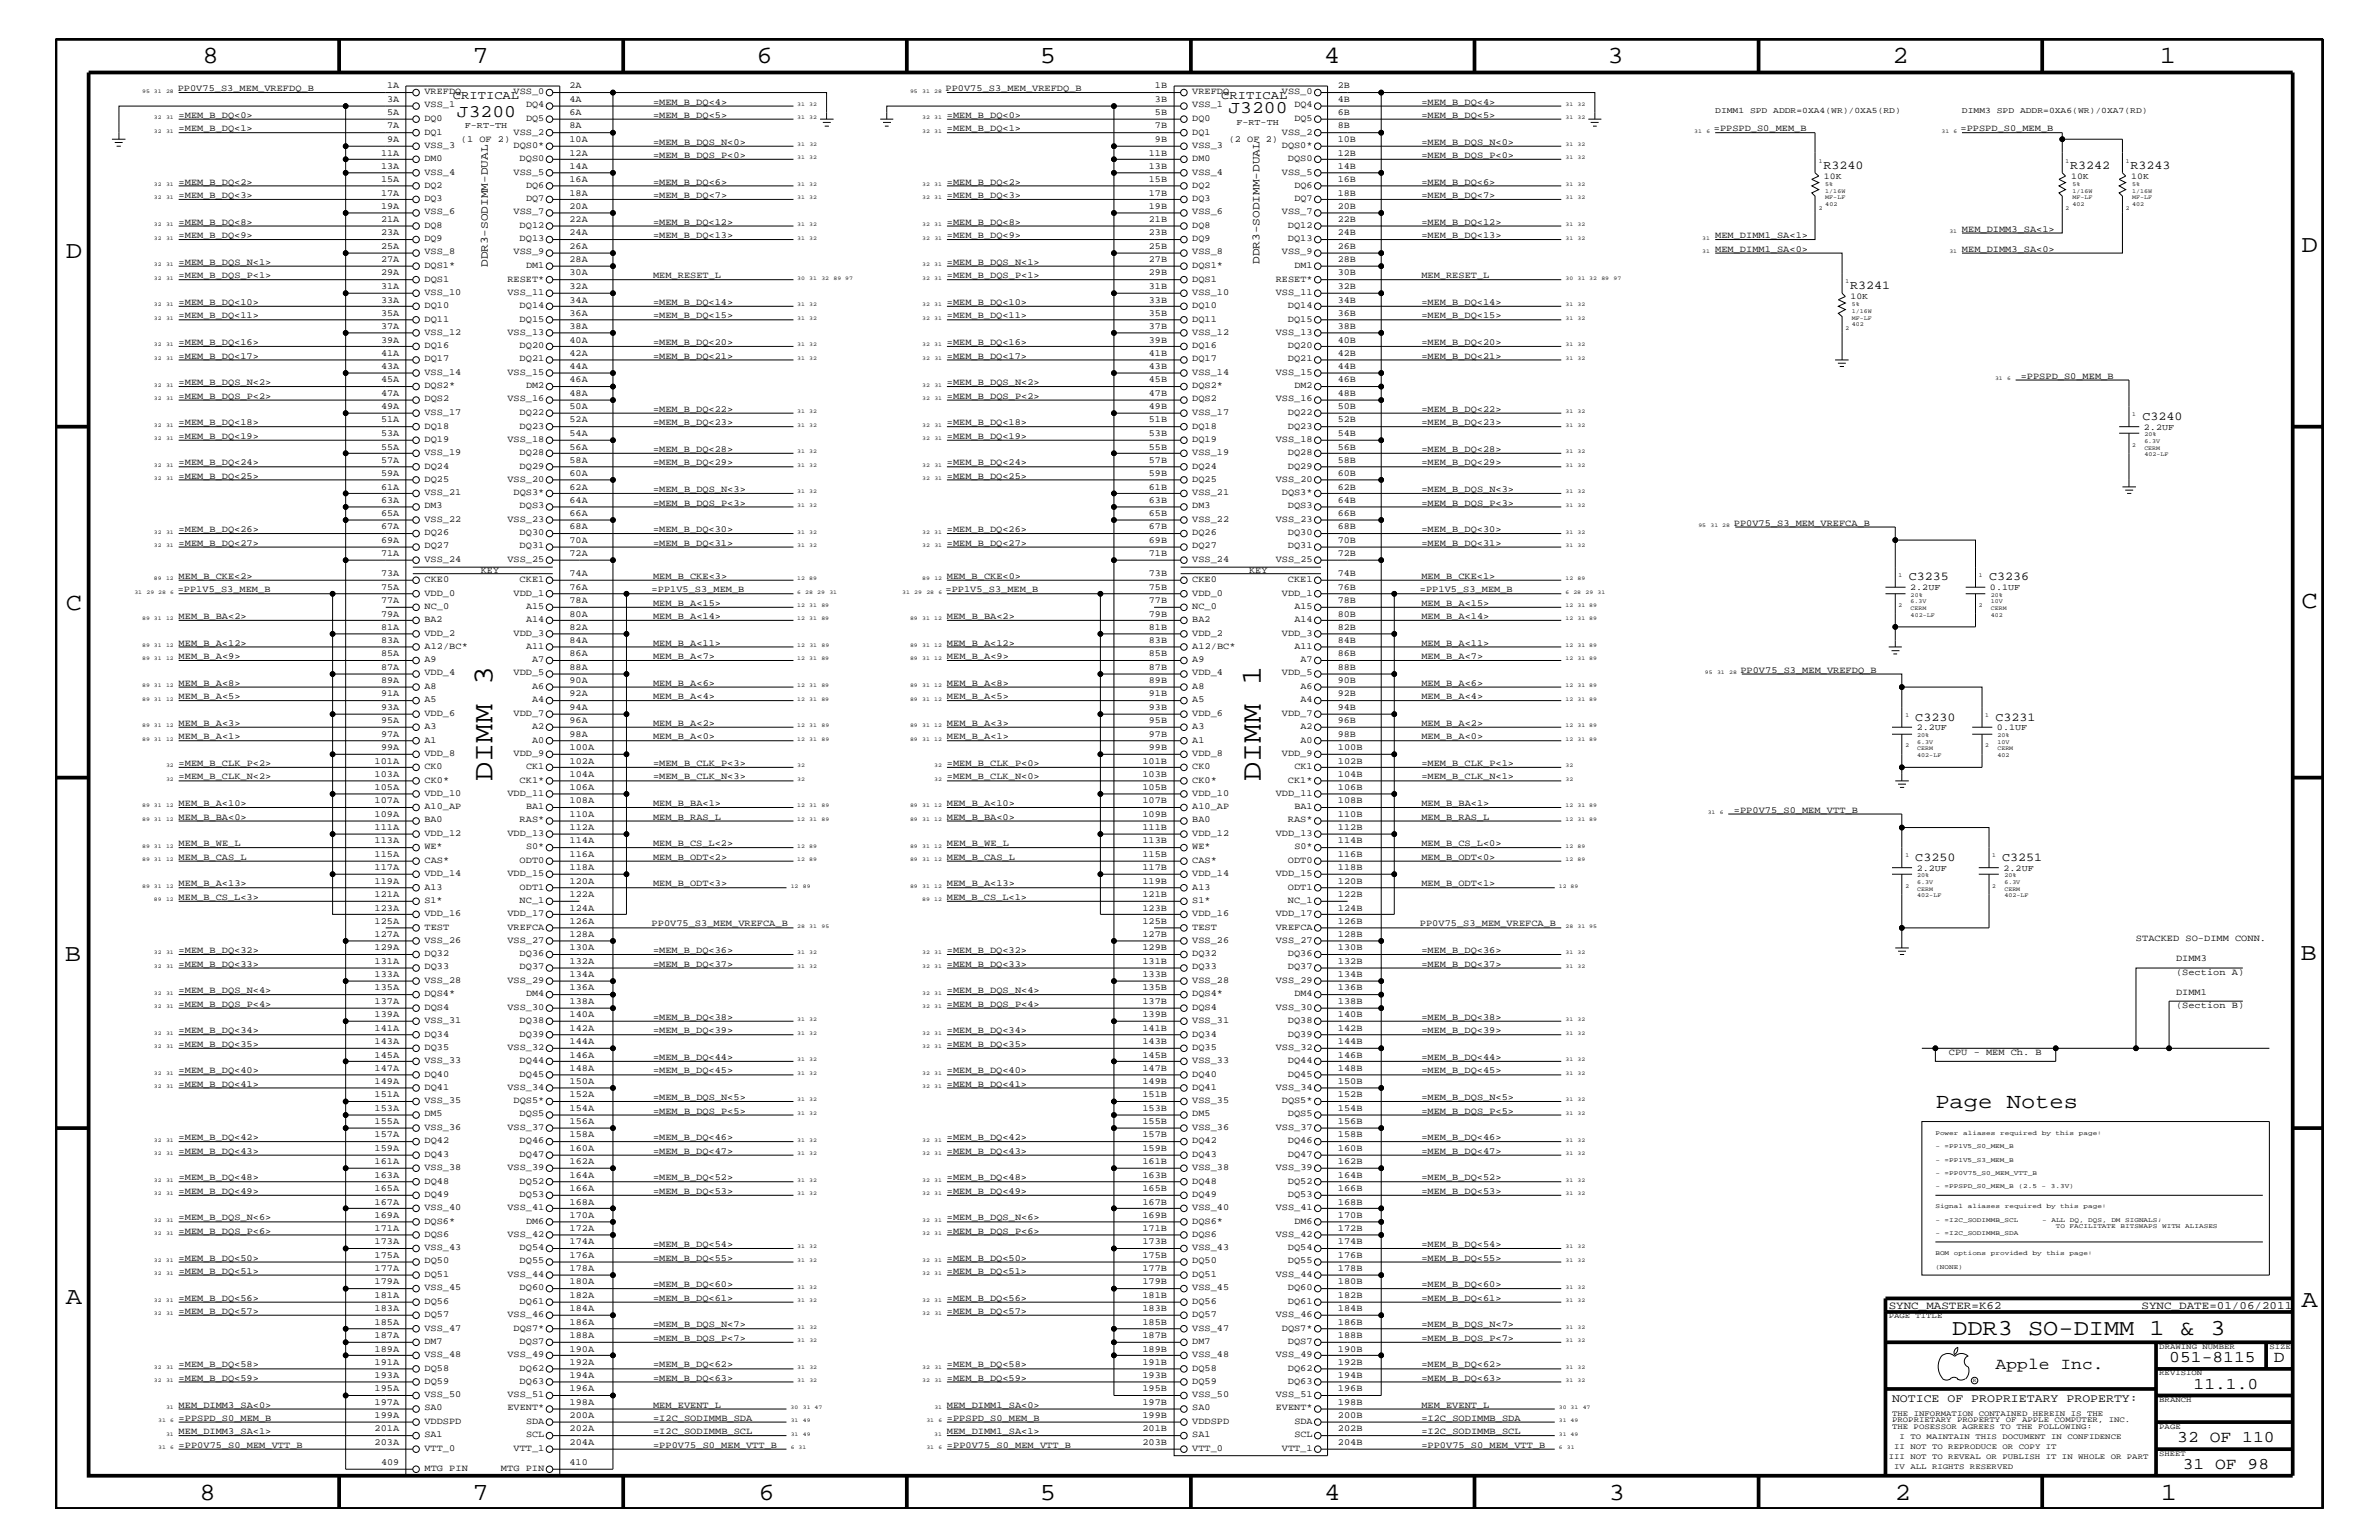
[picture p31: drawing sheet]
<svg xmlns="http://www.w3.org/2000/svg" width="432mm" height="279mm" viewBox="0 0 432 279" stroke-linecap="round" stroke-linejoin="round" font-family="sans-serif">
<defs><g id="words">
<g font-size="5.2">
<text x="89.4" y="141.7" transform="rotate(-90 89.4 141.7)">DIMM 3</text>
<text x="228.9" y="141.7" transform="rotate(-90 228.9 141.7)">DIMM 1</text>
</g>
<g font-size="4.5">
<text x="36.7" y="11.5">8</text>
<text x="85.8" y="11.5">7</text>
<text x="137.3" y="11.5">6</text>
<text x="188.7" y="11.5">5</text>
<text x="240.3" y="11.5">4</text>
<text x="291.8" y="11.5">3</text>
<text x="343.5" y="11.5">2</text>
<text x="392" y="11.5">1</text>
<text x="11.9" y="46.8">D</text>
<text x="417.8" y="45.7">D</text>
<text x="11.9" y="110.6">C</text>
<text x="417.7" y="110.3">C</text>
<text x="11.8" y="174.3">B</text>
<text x="417.6" y="174.2">B</text>
<text x="11.9" y="236.7">A</text>
<text x="417.7" y="237.1">A</text>
<text x="36.2" y="272.1">8</text>
<text x="85.8" y="272.1">7</text>
<text x="137.7" y="272.1">6</text>
<text x="188.7" y="272.1">5</text>
<text x="240.4" y="272.1">4</text>
<text x="292" y="272.1">3</text>
<text x="343.9" y="272.1">2</text>
<text x="392.2" y="272.1">1</text>
</g>
<text font-size="4.1" x="354.3" y="242.3">DDR3 SO-DIMM 1 &amp; 3</text>
<text font-size="3.9" x="351.3" y="201">Page Notes</text>
<g font-size="3.2">
<text x="82.9" y="21.2">J3200</text>
<text x="223" y="20.5">J3200</text>
</g>
<g font-size="3">
<text x="362.2" y="248.4">Apple Inc.</text>
<text x="393.7" y="247.1">051-8115</text>
<text x="398.1" y="252">11.1.0</text>
<text x="412.7" y="247.1">D</text>
<text x="395.2" y="261.6">32 OF 110</text>
<text x="396.2" y="266.6">31 OF 98</text>
</g>
<g font-size="2.2">
<text x="82.2" y="18">CRITICAL</text>
<text x="221.7" y="18">CRITICAL</text>
<text x="331" y="30.6">R3240</text>
<text x="375.8" y="30.6">R3242</text>
<text x="386.7" y="30.6">R3243</text>
<text x="335.8" y="52.4">R3241</text>
<text x="388.9" y="76.2">C3240</text>
<text x="346.5" y="105.3">C3235</text>
<text x="361" y="105.3">C3236</text>
<text x="347.6" y="130.8">C3230</text>
<text x="362.2" y="130.8">C3231</text>
<text x="347.6" y="156.2">C3250</text>
<text x="363.4" y="156.2">C3251</text>
</g>
<text font-size="2.1" x="343.4" y="254.4">NOTICE OF PROPRIETARY PROPERTY:</text>
<g font-size="2">
<text x="228.6" y="47.9" transform="rotate(-90 228.6 47.9)">DDR3-SODIMM-DUAL</text>
<text x="88.6" y="48.5" transform="rotate(-90 88.6 48.5)">DDR3-SODIMM-DUAL</text>
<text x="342.8" y="237.4">SYNC_MASTER=K62</text>
<text x="388.7" y="237.4">SYNC_DATE=01/06/2011</text>
</g>
<g font-size="1.7">
<text x="32.3" y="16.5">PP0V75_S3_MEM_VREFDQ_B</text>
<text x="70.3" y="16">1A</text>
<text x="77" y="17.1">VREFDQ</text>
<text x="93.2" y="17.1">VSS_0</text>
<text x="103.4" y="16">2A</text>
<text x="171.6" y="16.5">PP0V75_S3_MEM_VREFDQ_B</text>
<text x="209.6" y="16">1B</text>
<text x="216.4" y="17.1">VREFDQ</text>
<text x="232.7" y="17.1">VSS_0</text>
<text x="242.8" y="16">2B</text>
<text x="32.4" y="21.4">=MEM_B_DQ&lt;0&gt;</text>
<text x="32.4" y="23.8">=MEM_B_DQ&lt;1&gt;</text>
<text x="70.3" y="18.5">3A</text>
<text x="70.3" y="23.3">7A</text>
<text x="70.3" y="20.9">5A</text>
<text x="77" y="19.5">VSS_1</text>
<text x="77" y="22">DQ0</text>
<text x="95.5" y="22">DQ5</text>
<text x="95.5" y="19.5">DQ4</text>
<text x="103.4" y="23.3">8A</text>
<text x="103.4" y="20.9">6A</text>
<text x="103.4" y="18.5">4A</text>
<text x="118.5" y="19">=MEM_B_DQ&lt;4&gt;</text>
<text x="118.5" y="21.4">=MEM_B_DQ&lt;5&gt;</text>
<text x="171.9" y="23.8">=MEM_B_DQ&lt;1&gt;</text>
<text x="171.9" y="21.4">=MEM_B_DQ&lt;0&gt;</text>
<text x="209.6" y="18.5">3B</text>
<text x="209.6" y="23.3">7B</text>
<text x="209.6" y="20.9">5B</text>
<text x="216.4" y="22">DQ0</text>
<text x="216.4" y="19.5">VSS_1</text>
<text x="234.9" y="22">DQ5</text>
<text x="234.9" y="19.5">DQ4</text>
<text x="242.8" y="23.3">8B</text>
<text x="242.8" y="20.9">6B</text>
<text x="242.8" y="18.5">4B</text>
<text x="258" y="19">=MEM_B_DQ&lt;4&gt;</text>
<text x="258" y="21.4">=MEM_B_DQ&lt;5&gt;</text>
<text x="311.1" y="23.8">=PPSPD_S0_MEM_B</text>
<text x="355.9" y="23.8">=PPSPD_S0_MEM_B</text>
<text x="69.2" y="28.2">11A</text>
<text x="70.3" y="25.8">9A</text>
<text x="77" y="26.8">VSS_3</text>
<text x="77" y="24.4">DQ1</text>
<text x="77" y="29.2">DM0</text>
<text x="83.7" y="25.7">(1 OF 2)</text>
<text x="93.2" y="24.4">VSS_2</text>
<text x="93.2" y="26.8">DQS0*</text>
<text x="94.3" y="29.2">DQS0</text>
<text x="103.4" y="25.8">10A</text>
<text x="103.4" y="28.2">12A</text>
<text x="118.5" y="28.6">=MEM_B_DQS_P&lt;0&gt;</text>
<text x="118.5" y="26.3">=MEM_B_DQS_N&lt;0&gt;</text>
<text x="208.5" y="28.2">11B</text>
<text x="209.6" y="25.8">9B</text>
<text x="216.4" y="29.2">DM0</text>
<text x="216.4" y="26.8">VSS_3</text>
<text x="216.4" y="24.4">DQ1</text>
<text x="223" y="25.7">(2 OF 2)</text>
<text x="232.7" y="26.8">DQS0*</text>
<text x="232.7" y="24.4">VSS_2</text>
<text x="233.8" y="29.2">DQS0</text>
<text x="242.8" y="25.8">10B</text>
<text x="242.8" y="28.2">12B</text>
<text x="258" y="28.6">=MEM_B_DQS_P&lt;0&gt;</text>
<text x="258" y="26.3">=MEM_B_DQS_N&lt;0&gt;</text>
<text x="32.4" y="35.9">=MEM_B_DQ&lt;3&gt;</text>
<text x="32.4" y="33.6">=MEM_B_DQ&lt;2&gt;</text>
<text x="69.2" y="33">15A</text>
<text x="69.2" y="30.6">13A</text>
<text x="69.2" y="35.5">17A</text>
<text x="77" y="34.1">DQ2</text>
<text x="77" y="31.7">VSS_4</text>
<text x="93.2" y="31.7">VSS_5</text>
<text x="95.5" y="34.1">DQ6</text>
<text x="103.4" y="30.6">14A</text>
<text x="103.4" y="35.5">18A</text>
<text x="103.4" y="33">16A</text>
<text x="118.5" y="35.9">=MEM_B_DQ&lt;7&gt;</text>
<text x="118.5" y="33.6">=MEM_B_DQ&lt;6&gt;</text>
<text x="171.9" y="33.6">=MEM_B_DQ&lt;2&gt;</text>
<text x="171.9" y="35.9">=MEM_B_DQ&lt;3&gt;</text>
<text x="208.5" y="33">15B</text>
<text x="208.5" y="30.6">13B</text>
<text x="208.5" y="35.5">17B</text>
<text x="216.4" y="31.7">VSS_4</text>
<text x="216.4" y="34.1">DQ2</text>
<text x="232.7" y="31.7">VSS_5</text>
<text x="234.9" y="34.1">DQ6</text>
<text x="242.8" y="30.6">14B</text>
<text x="242.8" y="35.5">18B</text>
<text x="242.8" y="33">16B</text>
<text x="258" y="35.9">=MEM_B_DQ&lt;7&gt;</text>
<text x="258" y="33.6">=MEM_B_DQ&lt;6&gt;</text>
<text x="32.4" y="40.8">=MEM_B_DQ&lt;8&gt;</text>
<text x="69.2" y="37.9">19A</text>
<text x="69.2" y="40.3">21A</text>
<text x="77" y="36.5">DQ3</text>
<text x="77" y="38.9">VSS_6</text>
<text x="77" y="41.3">DQ8</text>
<text x="93.2" y="38.9">VSS_7</text>
<text x="94.3" y="41.3">DQ12</text>
<text x="95.5" y="36.5">DQ7</text>
<text x="103.4" y="37.9">20A</text>
<text x="103.4" y="40.3">22A</text>
<text x="118.5" y="40.8">=MEM_B_DQ&lt;12&gt;</text>
<text x="171.9" y="40.8">=MEM_B_DQ&lt;8&gt;</text>
<text x="208.5" y="37.9">19B</text>
<text x="208.5" y="40.3">21B</text>
<text x="216.4" y="36.5">DQ3</text>
<text x="216.4" y="41.3">DQ8</text>
<text x="216.4" y="38.9">VSS_6</text>
<text x="232.7" y="38.9">VSS_7</text>
<text x="233.8" y="41.3">DQ12</text>
<text x="234.9" y="36.5">DQ7</text>
<text x="242.8" y="37.9">20B</text>
<text x="242.8" y="40.3">22B</text>
<text x="258" y="40.8">=MEM_B_DQ&lt;12&gt;</text>
<text x="32.4" y="43.2">=MEM_B_DQ&lt;9&gt;</text>
<text x="69.2" y="45.2">25A</text>
<text x="69.2" y="47.6">27A</text>
<text x="69.2" y="42.7">23A</text>
<text x="77" y="43.8">DQ9</text>
<text x="77" y="46.2">VSS_8</text>
<text x="93.2" y="46.2">VSS_9</text>
<text x="94.3" y="43.8">DQ13</text>
<text x="103.4" y="45.2">26A</text>
<text x="103.4" y="42.7">24A</text>
<text x="103.4" y="47.6">28A</text>
<text x="118.5" y="43.2">=MEM_B_DQ&lt;13&gt;</text>
<text x="171.9" y="43.2">=MEM_B_DQ&lt;9&gt;</text>
<text x="208.5" y="45.2">25B</text>
<text x="208.5" y="47.6">27B</text>
<text x="208.5" y="42.7">23B</text>
<text x="216.4" y="43.8">DQ9</text>
<text x="216.4" y="46.2">VSS_8</text>
<text x="232.7" y="46.2">VSS_9</text>
<text x="233.8" y="43.8">DQ13</text>
<text x="242.8" y="45.2">26B</text>
<text x="242.8" y="42.7">24B</text>
<text x="242.8" y="47.6">28B</text>
<text x="258" y="43.2">=MEM_B_DQ&lt;13&gt;</text>
<text x="311.3" y="43.2">MEM_DIMM1_SA&lt;1&gt;</text>
<text x="311.3" y="45.7">MEM_DIMM1_SA&lt;0&gt;</text>
<text x="356.1" y="45.7">MEM_DIMM3_SA&lt;0&gt;</text>
<text x="356.1" y="42">MEM_DIMM3_SA&lt;1&gt;</text>
<text x="32.4" y="50.5">=MEM_B_DQS_P&lt;1&gt;</text>
<text x="32.4" y="48">=MEM_B_DQS_N&lt;1&gt;</text>
<text x="69.2" y="52.4">31A</text>
<text x="69.2" y="50">29A</text>
<text x="77" y="48.6">DQS1*</text>
<text x="77" y="51.1">DQS1</text>
<text x="77" y="53.5">VSS_10</text>
<text x="92.1" y="53.5">VSS_11</text>
<text x="92.1" y="51.1">RESET*</text>
<text x="95.5" y="48.6">DM1</text>
<text x="103.4" y="52.4">32A</text>
<text x="103.4" y="50">30A</text>
<text x="118.5" y="50.5">MEM_RESET_L</text>
<text x="171.9" y="50.5">=MEM_B_DQS_P&lt;1&gt;</text>
<text x="171.9" y="48">=MEM_B_DQS_N&lt;1&gt;</text>
<text x="208.5" y="50">29B</text>
<text x="208.5" y="52.4">31B</text>
<text x="216.4" y="53.5">VSS_10</text>
<text x="216.4" y="48.6">DQS1*</text>
<text x="216.4" y="51.1">DQS1</text>
<text x="231.6" y="53.5">VSS_11</text>
<text x="231.6" y="51.1">RESET*</text>
<text x="234.9" y="48.6">DM1</text>
<text x="242.8" y="52.4">32B</text>
<text x="242.8" y="50">30B</text>
<text x="258" y="50.5">MEM_RESET_L</text>
<text x="32.4" y="55.3">=MEM_B_DQ&lt;10&gt;</text>
<text x="32.4" y="57.8">=MEM_B_DQ&lt;11&gt;</text>
<text x="69.2" y="59.7">37A</text>
<text x="69.2" y="57.3">35A</text>
<text x="69.2" y="54.9">33A</text>
<text x="77" y="58.4">DQ11</text>
<text x="77" y="55.9">DQ10</text>
<text x="94.3" y="58.4">DQ15</text>
<text x="94.3" y="55.9">DQ14</text>
<text x="103.4" y="59.7">38A</text>
<text x="103.4" y="57.3">36A</text>
<text x="103.4" y="54.9">34A</text>
<text x="118.5" y="55.3">=MEM_B_DQ&lt;14&gt;</text>
<text x="118.5" y="57.8">=MEM_B_DQ&lt;15&gt;</text>
<text x="171.9" y="55.3">=MEM_B_DQ&lt;10&gt;</text>
<text x="171.9" y="57.8">=MEM_B_DQ&lt;11&gt;</text>
<text x="208.5" y="59.7">37B</text>
<text x="208.5" y="57.3">35B</text>
<text x="208.5" y="54.9">33B</text>
<text x="216.4" y="58.4">DQ11</text>
<text x="216.4" y="55.9">DQ10</text>
<text x="233.8" y="58.4">DQ15</text>
<text x="233.8" y="55.9">DQ14</text>
<text x="242.8" y="59.7">38B</text>
<text x="242.8" y="57.3">36B</text>
<text x="242.8" y="54.9">34B</text>
<text x="258" y="55.3">=MEM_B_DQ&lt;14&gt;</text>
<text x="258" y="57.8">=MEM_B_DQ&lt;15&gt;</text>
<text x="32.4" y="62.6">=MEM_B_DQ&lt;16&gt;</text>
<text x="32.4" y="65.1">=MEM_B_DQ&lt;17&gt;</text>
<text x="69.2" y="64.5">41A</text>
<text x="69.2" y="62.2">39A</text>
<text x="77" y="63.2">DQ16</text>
<text x="77" y="60.7">VSS_12</text>
<text x="77" y="65.6">DQ17</text>
<text x="92.1" y="60.7">VSS_13</text>
<text x="94.3" y="63.2">DQ20</text>
<text x="94.3" y="65.6">DQ21</text>
<text x="103.4" y="64.5">42A</text>
<text x="103.4" y="62.2">40A</text>
<text x="118.5" y="65.1">=MEM_B_DQ&lt;21&gt;</text>
<text x="118.5" y="62.6">=MEM_B_DQ&lt;20&gt;</text>
<text x="171.9" y="65.1">=MEM_B_DQ&lt;17&gt;</text>
<text x="171.9" y="62.6">=MEM_B_DQ&lt;16&gt;</text>
<text x="208.5" y="64.5">41B</text>
<text x="208.5" y="62.2">39B</text>
<text x="216.4" y="63.2">DQ16</text>
<text x="216.4" y="60.7">VSS_12</text>
<text x="216.4" y="65.6">DQ17</text>
<text x="231.6" y="60.7">VSS_13</text>
<text x="233.8" y="63.2">DQ20</text>
<text x="233.8" y="65.6">DQ21</text>
<text x="242.8" y="64.5">42B</text>
<text x="242.8" y="62.2">40B</text>
<text x="258" y="65.1">=MEM_B_DQ&lt;21&gt;</text>
<text x="258" y="62.6">=MEM_B_DQ&lt;20&gt;</text>
<text x="32.4" y="69.9">=MEM_B_DQS_N&lt;2&gt;</text>
<text x="69.2" y="67">43A</text>
<text x="69.2" y="69.4">45A</text>
<text x="69.2" y="71.8">47A</text>
<text x="77" y="70.5">DQS2*</text>
<text x="77" y="68">VSS_14</text>
<text x="92.1" y="68">VSS_15</text>
<text x="95.5" y="70.5">DM2</text>
<text x="103.4" y="71.8">48A</text>
<text x="103.4" y="67">44A</text>
<text x="103.4" y="69.4">46A</text>
<text x="171.9" y="69.9">=MEM_B_DQS_N&lt;2&gt;</text>
<text x="208.5" y="69.4">45B</text>
<text x="208.5" y="71.8">47B</text>
<text x="208.5" y="67">43B</text>
<text x="216.4" y="68">VSS_14</text>
<text x="216.4" y="70.5">DQS2*</text>
<text x="231.6" y="68">VSS_15</text>
<text x="234.9" y="70.5">DM2</text>
<text x="242.8" y="71.8">48B</text>
<text x="242.8" y="67">44B</text>
<text x="242.8" y="69.4">46B</text>
<text x="366.8" y="68.7">=PPSPD_S0_MEM_B</text>
<text x="32.4" y="72.3">=MEM_B_DQS_P&lt;2&gt;</text>
<text x="32.4" y="77.2">=MEM_B_DQ&lt;18&gt;</text>
<text x="69.2" y="74.3">49A</text>
<text x="69.2" y="76.7">51A</text>
<text x="77" y="77.8">DQ18</text>
<text x="77" y="72.8">DQS2</text>
<text x="77" y="75.3">VSS_17</text>
<text x="92.1" y="72.8">VSS_16</text>
<text x="94.3" y="75.3">DQ22</text>
<text x="94.3" y="77.8">DQ23</text>
<text x="103.4" y="76.7">52A</text>
<text x="103.4" y="74.3">50A</text>
<text x="118.5" y="77.2">=MEM_B_DQ&lt;23&gt;</text>
<text x="118.5" y="74.7">=MEM_B_DQ&lt;22&gt;</text>
<text x="171.9" y="77.2">=MEM_B_DQ&lt;18&gt;</text>
<text x="171.9" y="72.3">=MEM_B_DQS_P&lt;2&gt;</text>
<text x="208.5" y="74.3">49B</text>
<text x="208.5" y="76.7">51B</text>
<text x="216.4" y="75.3">VSS_17</text>
<text x="216.4" y="72.8">DQS2</text>
<text x="216.4" y="77.8">DQ18</text>
<text x="231.6" y="72.8">VSS_16</text>
<text x="233.8" y="75.3">DQ22</text>
<text x="233.8" y="77.8">DQ23</text>
<text x="242.8" y="76.7">52B</text>
<text x="242.8" y="74.3">50B</text>
<text x="258" y="77.2">=MEM_B_DQ&lt;23&gt;</text>
<text x="258" y="74.7">=MEM_B_DQ&lt;22&gt;</text>
<text x="32.4" y="79.6">=MEM_B_DQ&lt;19&gt;</text>
<text x="69.2" y="81.6">55A</text>
<text x="69.2" y="83.9">57A</text>
<text x="69.2" y="79.1">53A</text>
<text x="77" y="80.1">DQ19</text>
<text x="77" y="82.6">VSS_19</text>
<text x="92.1" y="80.1">VSS_18</text>
<text x="94.3" y="82.6">DQ28</text>
<text x="103.4" y="79.1">54A</text>
<text x="103.4" y="83.9">58A</text>
<text x="103.4" y="81.6">56A</text>
<text x="118.5" y="82">=MEM_B_DQ&lt;28&gt;</text>
<text x="171.9" y="79.6">=MEM_B_DQ&lt;19&gt;</text>
<text x="208.5" y="83.9">57B</text>
<text x="208.5" y="81.6">55B</text>
<text x="208.5" y="79.1">53B</text>
<text x="216.4" y="82.6">VSS_19</text>
<text x="216.4" y="80.1">DQ19</text>
<text x="231.6" y="80.1">VSS_18</text>
<text x="233.8" y="82.6">DQ28</text>
<text x="242.8" y="79.1">54B</text>
<text x="242.8" y="83.9">58B</text>
<text x="242.8" y="81.6">56B</text>
<text x="258" y="82">=MEM_B_DQ&lt;28&gt;</text>
<text x="32.4" y="86.9">=MEM_B_DQ&lt;25&gt;</text>
<text x="32.4" y="84.4">=MEM_B_DQ&lt;24&gt;</text>
<text x="69.2" y="88.8">61A</text>
<text x="69.2" y="86.4">59A</text>
<text x="77" y="89.9">VSS_21</text>
<text x="77" y="85">DQ24</text>
<text x="77" y="87.4">DQ25</text>
<text x="92.1" y="87.4">VSS_20</text>
<text x="93.2" y="89.9">DQS3*</text>
<text x="94.3" y="85">DQ29</text>
<text x="103.4" y="86.4">60A</text>
<text x="103.4" y="88.8">62A</text>
<text x="118.5" y="84.4">=MEM_B_DQ&lt;29&gt;</text>
<text x="118.5" y="89.3">=MEM_B_DQS_N&lt;3&gt;</text>
<text x="171.9" y="84.4">=MEM_B_DQ&lt;24&gt;</text>
<text x="171.9" y="86.9">=MEM_B_DQ&lt;25&gt;</text>
<text x="208.5" y="88.8">61B</text>
<text x="208.5" y="86.4">59B</text>
<text x="216.4" y="89.9">VSS_21</text>
<text x="216.4" y="87.4">DQ25</text>
<text x="216.4" y="85">DQ24</text>
<text x="231.6" y="87.4">VSS_20</text>
<text x="232.7" y="89.9">DQS3*</text>
<text x="233.8" y="85">DQ29</text>
<text x="242.8" y="86.4">60B</text>
<text x="242.8" y="88.8">62B</text>
<text x="258" y="89.3">=MEM_B_DQS_N&lt;3&gt;</text>
<text x="258" y="84.4">=MEM_B_DQ&lt;29&gt;</text>
<text x="69.2" y="93.7">65A</text>
<text x="69.2" y="91.2">63A</text>
<text x="77" y="92.2">DM3</text>
<text x="77" y="94.7">VSS_22</text>
<text x="92.1" y="94.7">VSS_23</text>
<text x="94.3" y="92.2">DQS3</text>
<text x="103.4" y="93.7">66A</text>
<text x="103.4" y="91.2">64A</text>
<text x="118.5" y="91.7">=MEM_B_DQS_P&lt;3&gt;</text>
<text x="208.5" y="93.7">65B</text>
<text x="208.5" y="91.2">63B</text>
<text x="216.4" y="92.2">DM3</text>
<text x="216.4" y="94.7">VSS_22</text>
<text x="231.6" y="94.7">VSS_23</text>
<text x="233.8" y="92.2">DQS3</text>
<text x="242.8" y="93.7">66B</text>
<text x="242.8" y="91.2">64B</text>
<text x="258" y="91.7">=MEM_B_DQS_P&lt;3&gt;</text>
<text x="314.7" y="95.4">PP0V75_S3_MEM_VREFCA_B</text>
<text x="32.4" y="99">=MEM_B_DQ&lt;27&gt;</text>
<text x="32.4" y="96.5">=MEM_B_DQ&lt;26&gt;</text>
<text x="69.2" y="101">71A</text>
<text x="69.2" y="98.5">69A</text>
<text x="69.2" y="96">67A</text>
<text x="77" y="102">VSS_24</text>
<text x="77" y="99.5">DQ27</text>
<text x="77" y="97.1">DQ26</text>
<text x="92.1" y="102">VSS_25</text>
<text x="94.3" y="97.1">DQ30</text>
<text x="94.3" y="99.5">DQ31</text>
<text x="103.4" y="101">72A</text>
<text x="103.4" y="98.5">70A</text>
<text x="103.4" y="96">68A</text>
<text x="118.5" y="99">=MEM_B_DQ&lt;31&gt;</text>
<text x="118.5" y="96.5">=MEM_B_DQ&lt;30&gt;</text>
<text x="171.9" y="99">=MEM_B_DQ&lt;27&gt;</text>
<text x="171.9" y="96.5">=MEM_B_DQ&lt;26&gt;</text>
<text x="208.5" y="101">71B</text>
<text x="208.5" y="98.5">69B</text>
<text x="208.5" y="96">67B</text>
<text x="216.4" y="97.1">DQ26</text>
<text x="216.4" y="99.5">DQ27</text>
<text x="216.4" y="102">VSS_24</text>
<text x="231.6" y="102">VSS_25</text>
<text x="233.8" y="97.1">DQ30</text>
<text x="233.8" y="99.5">DQ31</text>
<text x="242.8" y="101">72B</text>
<text x="242.8" y="98.5">70B</text>
<text x="242.8" y="96">68B</text>
<text x="258" y="99">=MEM_B_DQ&lt;31&gt;</text>
<text x="258" y="96.5">=MEM_B_DQ&lt;30&gt;</text>
<text x="32.3" y="107.5">=PP1V5_S3_MEM_B</text>
<text x="32.4" y="105">MEM_B_CKE&lt;2&gt;</text>
<text x="69.2" y="107">75A</text>
<text x="69.2" y="104.6">73A</text>
<text x="77" y="105.6">CKE0</text>
<text x="87.3" y="103.9">KEY</text>
<text x="94.3" y="105.6">CKE1</text>
<text x="103.4" y="107">76A</text>
<text x="103.4" y="104.6">74A</text>
<text x="118.3" y="107.5">=PP1V5_S3_MEM_B</text>
<text x="118.5" y="105">MEM_B_CKE&lt;3&gt;</text>
<text x="171.6" y="107.5">=PP1V5_S3_MEM_B</text>
<text x="171.9" y="105">MEM_B_CKE&lt;0&gt;</text>
<text x="208.5" y="107">75B</text>
<text x="208.5" y="104.6">73B</text>
<text x="216.4" y="105.6">CKE0</text>
<text x="226.7" y="103.9">KEY</text>
<text x="233.8" y="105.6">CKE1</text>
<text x="242.8" y="107">76B</text>
<text x="242.8" y="104.6">74B</text>
<text x="257.7" y="107.5">=PP1V5_S3_MEM_B</text>
<text x="258" y="105">MEM_B_CKE&lt;1&gt;</text>
<text x="32.4" y="112.3">MEM_B_BA&lt;2&gt;</text>
<text x="69.2" y="109.4">77A</text>
<text x="69.2" y="111.9">79A</text>
<text x="77" y="112.9">BA2</text>
<text x="77" y="110.4">NC_0</text>
<text x="77" y="108.1">VDD_0</text>
<text x="93.2" y="108.1">VDD_1</text>
<text x="95.5" y="110.4">A15</text>
<text x="95.5" y="112.9">A14</text>
<text x="103.4" y="109.4">78A</text>
<text x="103.4" y="111.9">80A</text>
<text x="118.5" y="112.3">MEM_B_A&lt;14&gt;</text>
<text x="118.5" y="109.9">MEM_B_A&lt;15&gt;</text>
<text x="171.9" y="112.3">MEM_B_BA&lt;2&gt;</text>
<text x="208.5" y="109.4">77B</text>
<text x="208.5" y="111.9">79B</text>
<text x="216.4" y="112.9">BA2</text>
<text x="216.4" y="108.1">VDD_0</text>
<text x="216.4" y="110.4">NC_0</text>
<text x="232.7" y="108.1">VDD_1</text>
<text x="234.9" y="110.4">A15</text>
<text x="234.9" y="112.9">A14</text>
<text x="242.8" y="109.4">78B</text>
<text x="242.8" y="111.9">80B</text>
<text x="258" y="112.3">MEM_B_A&lt;14&gt;</text>
<text x="258" y="109.9">MEM_B_A&lt;15&gt;</text>
<text x="32.4" y="119.6">MEM_B_A&lt;9&gt;</text>
<text x="32.4" y="117.2">MEM_B_A&lt;12&gt;</text>
<text x="69.2" y="114.2">81A</text>
<text x="69.2" y="119.1">85A</text>
<text x="69.2" y="116.7">83A</text>
<text x="77" y="117.7">A12/BC*</text>
<text x="77" y="115.3">VDD_2</text>
<text x="93.2" y="115.3">VDD_3</text>
<text x="95.5" y="117.7">A11</text>
<text x="103.4" y="114.2">82A</text>
<text x="103.4" y="119.1">86A</text>
<text x="103.4" y="116.7">84A</text>
<text x="118.5" y="117.2">MEM_B_A&lt;11&gt;</text>
<text x="118.5" y="119.6">MEM_B_A&lt;7&gt;</text>
<text x="171.9" y="117.2">MEM_B_A&lt;12&gt;</text>
<text x="171.9" y="119.6">MEM_B_A&lt;9&gt;</text>
<text x="208.5" y="114.2">81B</text>
<text x="208.5" y="119.1">85B</text>
<text x="208.5" y="116.7">83B</text>
<text x="216.4" y="117.7">A12/BC*</text>
<text x="216.4" y="115.3">VDD_2</text>
<text x="232.7" y="115.3">VDD_3</text>
<text x="234.9" y="117.7">A11</text>
<text x="242.8" y="114.2">82B</text>
<text x="242.8" y="119.1">86B</text>
<text x="242.8" y="116.7">84B</text>
<text x="258" y="119.6">MEM_B_A&lt;7&gt;</text>
<text x="258" y="117.2">MEM_B_A&lt;11&gt;</text>
<text x="32.4" y="124.4">MEM_B_A&lt;8&gt;</text>
<text x="69.2" y="121.5">87A</text>
<text x="69.2" y="124">89A</text>
<text x="77" y="122.5">VDD_4</text>
<text x="77" y="125">A8</text>
<text x="77" y="120.2">A9</text>
<text x="93.2" y="122.5">VDD_5</text>
<text x="96.6" y="120.2">A7</text>
<text x="96.6" y="125">A6</text>
<text x="103.4" y="121.5">88A</text>
<text x="103.4" y="124">90A</text>
<text x="118.5" y="124.4">MEM_B_A&lt;6&gt;</text>
<text x="171.9" y="124.4">MEM_B_A&lt;8&gt;</text>
<text x="208.5" y="121.5">87B</text>
<text x="208.5" y="124">89B</text>
<text x="216.4" y="120.2">A9</text>
<text x="216.4" y="125">A8</text>
<text x="216.4" y="122.5">VDD_4</text>
<text x="232.7" y="122.5">VDD_5</text>
<text x="236.1" y="125">A6</text>
<text x="236.1" y="120.2">A7</text>
<text x="242.8" y="121.5">88B</text>
<text x="242.8" y="124">90B</text>
<text x="258" y="124.4">MEM_B_A&lt;6&gt;</text>
<text x="315.9" y="122">PP0V75_S3_MEM_VREFDQ_B</text>
<text x="32.4" y="131.7">MEM_B_A&lt;3&gt;</text>
<text x="32.4" y="126.9">MEM_B_A&lt;5&gt;</text>
<text x="69.2" y="128.8">93A</text>
<text x="69.2" y="126.4">91A</text>
<text x="69.2" y="131.3">95A</text>
<text x="77" y="127.5">A5</text>
<text x="77" y="129.8">VDD_6</text>
<text x="93.2" y="129.8">VDD_7</text>
<text x="96.6" y="127.5">A4</text>
<text x="103.4" y="128.8">94A</text>
<text x="103.4" y="126.4">92A</text>
<text x="103.4" y="131.3">96A</text>
<text x="118.5" y="131.7">MEM_B_A&lt;2&gt;</text>
<text x="118.5" y="126.9">MEM_B_A&lt;4&gt;</text>
<text x="171.9" y="126.9">MEM_B_A&lt;5&gt;</text>
<text x="171.9" y="131.7">MEM_B_A&lt;3&gt;</text>
<text x="208.5" y="128.8">93B</text>
<text x="208.5" y="126.4">91B</text>
<text x="208.5" y="131.3">95B</text>
<text x="216.4" y="129.8">VDD_6</text>
<text x="216.4" y="127.5">A5</text>
<text x="232.7" y="129.8">VDD_7</text>
<text x="236.1" y="127.5">A4</text>
<text x="242.8" y="128.8">94B</text>
<text x="242.8" y="126.4">92B</text>
<text x="242.8" y="131.3">96B</text>
<text x="258" y="131.7">MEM_B_A&lt;2&gt;</text>
<text x="258" y="126.9">MEM_B_A&lt;4&gt;</text>
<text x="32.4" y="134.1">MEM_B_A&lt;1&gt;</text>
<text x="69.2" y="136.1">99A</text>
<text x="69.2" y="133.6">97A</text>
<text x="77" y="132.3">A3</text>
<text x="77" y="137.1">VDD_8</text>
<text x="77" y="134.7">A1</text>
<text x="93.2" y="137.1">VDD_9</text>
<text x="96.6" y="132.3">A2</text>
<text x="96.6" y="134.7">A0</text>
<text x="103.4" y="136.1">100A</text>
<text x="103.4" y="133.6">98A</text>
<text x="118.5" y="134.1">MEM_B_A&lt;0&gt;</text>
<text x="171.9" y="134.1">MEM_B_A&lt;1&gt;</text>
<text x="208.5" y="136.1">99B</text>
<text x="208.5" y="133.6">97B</text>
<text x="216.4" y="137.1">VDD_8</text>
<text x="216.4" y="134.7">A1</text>
<text x="216.4" y="132.3">A3</text>
<text x="232.7" y="137.1">VDD_9</text>
<text x="236.1" y="134.7">A0</text>
<text x="236.1" y="132.3">A2</text>
<text x="242.8" y="136.1">100B</text>
<text x="242.8" y="133.6">98B</text>
<text x="258" y="134.1">MEM_B_A&lt;0&gt;</text>
<text x="32.4" y="139">=MEM_B_CLK_P&lt;2&gt;</text>
<text x="32.4" y="141.4">=MEM_B_CLK_N&lt;2&gt;</text>
<text x="68" y="143.4">105A</text>
<text x="68" y="140.9">103A</text>
<text x="68" y="138.5">101A</text>
<text x="77" y="139.6">CK0</text>
<text x="77" y="142">CK0*</text>
<text x="94.3" y="142">CK1*</text>
<text x="95.5" y="139.6">CK1</text>
<text x="103.4" y="143.4">106A</text>
<text x="103.4" y="140.9">104A</text>
<text x="103.4" y="138.5">102A</text>
<text x="118.5" y="141.4">=MEM_B_CLK_N&lt;3&gt;</text>
<text x="118.5" y="139">=MEM_B_CLK_P&lt;3&gt;</text>
<text x="171.9" y="139">=MEM_B_CLK_P&lt;0&gt;</text>
<text x="171.9" y="141.4">=MEM_B_CLK_N&lt;0&gt;</text>
<text x="207.3" y="143.4">105B</text>
<text x="207.3" y="140.9">103B</text>
<text x="207.3" y="138.5">101B</text>
<text x="216.4" y="142">CK0*</text>
<text x="216.4" y="139.6">CK0</text>
<text x="233.8" y="142">CK1*</text>
<text x="234.9" y="139.6">CK1</text>
<text x="242.8" y="143.4">106B</text>
<text x="242.8" y="140.9">104B</text>
<text x="242.8" y="138.5">102B</text>
<text x="258" y="141.4">=MEM_B_CLK_N&lt;1&gt;</text>
<text x="258" y="139">=MEM_B_CLK_P&lt;1&gt;</text>
<text x="32.4" y="146.2">MEM_B_A&lt;10&gt;</text>
<text x="32.4" y="148.7">MEM_B_BA&lt;0&gt;</text>
<text x="68" y="145.7">107A</text>
<text x="68" y="148.2">109A</text>
<text x="77" y="149.2">BA0</text>
<text x="77" y="146.8">A10_AP</text>
<text x="77" y="144.4">VDD_10</text>
<text x="92.1" y="144.4">VDD_11</text>
<text x="94.3" y="149.2">RAS*</text>
<text x="95.5" y="146.8">BA1</text>
<text x="103.4" y="148.2">110A</text>
<text x="103.4" y="145.7">108A</text>
<text x="118.5" y="146.2">MEM_B_BA&lt;1&gt;</text>
<text x="118.5" y="148.7">MEM_B_RAS_L</text>
<text x="171.9" y="148.7">MEM_B_BA&lt;0&gt;</text>
<text x="171.9" y="146.2">MEM_B_A&lt;10&gt;</text>
<text x="207.3" y="145.7">107B</text>
<text x="207.3" y="148.2">109B</text>
<text x="216.4" y="146.8">A10_AP</text>
<text x="216.4" y="149.2">BA0</text>
<text x="216.4" y="144.4">VDD_10</text>
<text x="231.6" y="144.4">VDD_11</text>
<text x="233.8" y="149.2">RAS*</text>
<text x="234.9" y="146.8">BA1</text>
<text x="242.8" y="148.2">110B</text>
<text x="242.8" y="145.7">108B</text>
<text x="258" y="146.2">MEM_B_BA&lt;1&gt;</text>
<text x="258" y="148.7">MEM_B_RAS_L</text>
<text x="314.7" y="147.5">=PP0V75_S0_MEM_VTT_B</text>
<text x="32.4" y="153.5">MEM_B_WE_L</text>
<text x="32.4" y="156">MEM_B_CAS_L</text>
<text x="68" y="153">113A</text>
<text x="68" y="150.7">111A</text>
<text x="68" y="155.5">115A</text>
<text x="77" y="151.7">VDD_12</text>
<text x="77" y="154.1">WE*</text>
<text x="92.1" y="151.7">VDD_13</text>
<text x="95.5" y="154.1">S0*</text>
<text x="103.4" y="153">114A</text>
<text x="103.4" y="150.7">112A</text>
<text x="103.4" y="155.5">116A</text>
<text x="118.5" y="153.5">MEM_B_CS_L&lt;2&gt;</text>
<text x="118.5" y="156">MEM_B_ODT&lt;2&gt;</text>
<text x="171.9" y="153.5">MEM_B_WE_L</text>
<text x="171.9" y="156">MEM_B_CAS_L</text>
<text x="207.3" y="153">113B</text>
<text x="207.3" y="150.7">111B</text>
<text x="207.3" y="155.5">115B</text>
<text x="216.4" y="154.1">WE*</text>
<text x="216.4" y="151.7">VDD_12</text>
<text x="231.6" y="151.7">VDD_13</text>
<text x="234.9" y="154.1">S0*</text>
<text x="242.8" y="153">114B</text>
<text x="242.8" y="150.7">112B</text>
<text x="242.8" y="155.5">116B</text>
<text x="258" y="156">MEM_B_ODT&lt;0&gt;</text>
<text x="258" y="153.5">MEM_B_CS_L&lt;0&gt;</text>
<text x="32.4" y="160.8">MEM_B_A&lt;13&gt;</text>
<text x="68" y="160.3">119A</text>
<text x="68" y="157.9">117A</text>
<text x="77" y="161.4">A13</text>
<text x="77" y="158.9">VDD_14</text>
<text x="77" y="156.5">CAS*</text>
<text x="92.1" y="158.9">VDD_15</text>
<text x="94.3" y="161.4">ODT1</text>
<text x="94.3" y="156.5">ODT0</text>
<text x="103.4" y="157.9">118A</text>
<text x="103.4" y="160.3">120A</text>
<text x="118.5" y="160.8">MEM_B_ODT&lt;3&gt;</text>
<text x="171.9" y="160.8">MEM_B_A&lt;13&gt;</text>
<text x="207.3" y="160.3">119B</text>
<text x="207.3" y="157.9">117B</text>
<text x="216.4" y="161.4">A13</text>
<text x="216.4" y="156.5">CAS*</text>
<text x="216.4" y="158.9">VDD_14</text>
<text x="231.6" y="158.9">VDD_15</text>
<text x="233.8" y="156.5">ODT0</text>
<text x="233.8" y="161.4">ODT1</text>
<text x="242.8" y="157.9">118B</text>
<text x="242.8" y="160.3">120B</text>
<text x="258" y="160.8">MEM_B_ODT&lt;1&gt;</text>
<text x="32.4" y="163.3">MEM_B_CS_L&lt;3&gt;</text>
<text x="68" y="167.6">125A</text>
<text x="68" y="162.8">121A</text>
<text x="68" y="165.2">123A</text>
<text x="77" y="163.8">S1*</text>
<text x="77" y="166.2">VDD_16</text>
<text x="92.1" y="166.2">VDD_17</text>
<text x="94.3" y="163.8">NC_1</text>
<text x="103.4" y="167.6">126A</text>
<text x="103.4" y="165.2">124A</text>
<text x="103.4" y="162.8">122A</text>
<text x="171.9" y="163.3">MEM_B_CS_L&lt;1&gt;</text>
<text x="207.3" y="167.6">125B</text>
<text x="207.3" y="162.8">121B</text>
<text x="207.3" y="165.2">123B</text>
<text x="216.4" y="166.2">VDD_16</text>
<text x="216.4" y="163.8">S1*</text>
<text x="231.6" y="166.2">VDD_17</text>
<text x="233.8" y="163.8">NC_1</text>
<text x="242.8" y="167.6">126B</text>
<text x="242.8" y="165.2">124B</text>
<text x="242.8" y="162.8">122B</text>
<text x="32.4" y="172.9">=MEM_B_DQ&lt;32&gt;</text>
<text x="68" y="170">127A</text>
<text x="68" y="172.4">129A</text>
<text x="77" y="171.1">VSS_26</text>
<text x="77" y="168.7">TEST</text>
<text x="77" y="173.5">DQ32</text>
<text x="92.1" y="171.1">VSS_27</text>
<text x="92.1" y="168.7">VREFCA</text>
<text x="94.3" y="173.5">DQ36</text>
<text x="103.4" y="170">128A</text>
<text x="103.4" y="172.4">130A</text>
<text x="118.3" y="168.1">PP0V75_S3_MEM_VREFCA_B</text>
<text x="118.5" y="172.9">=MEM_B_DQ&lt;36&gt;</text>
<text x="171.9" y="172.9">=MEM_B_DQ&lt;32&gt;</text>
<text x="207.3" y="170">127B</text>
<text x="207.3" y="172.4">129B</text>
<text x="216.4" y="171.1">VSS_26</text>
<text x="216.4" y="173.5">DQ32</text>
<text x="216.4" y="168.7">TEST</text>
<text x="231.6" y="171.1">VSS_27</text>
<text x="231.6" y="168.7">VREFCA</text>
<text x="233.8" y="173.5">DQ36</text>
<text x="242.8" y="170">128B</text>
<text x="242.8" y="172.4">130B</text>
<text x="257.7" y="168.1">PP0V75_S3_MEM_VREFCA_B</text>
<text x="258" y="172.9">=MEM_B_DQ&lt;36&gt;</text>
<text x="387.7" y="170.7">STACKED SO-DIMM CONN.</text>
<text x="32.4" y="175.4">=MEM_B_DQ&lt;33&gt;</text>
<text x="68" y="177.3">133A</text>
<text x="68" y="179.7">135A</text>
<text x="68" y="174.9">131A</text>
<text x="77" y="175.9">DQ33</text>
<text x="77" y="178.3">VSS_28</text>
<text x="92.1" y="178.3">VSS_29</text>
<text x="94.3" y="175.9">DQ37</text>
<text x="103.4" y="179.7">136A</text>
<text x="103.4" y="177.3">134A</text>
<text x="103.4" y="174.9">132A</text>
<text x="118.5" y="175.4">=MEM_B_DQ&lt;37&gt;</text>
<text x="171.9" y="175.4">=MEM_B_DQ&lt;33&gt;</text>
<text x="207.3" y="177.3">133B</text>
<text x="207.3" y="179.7">135B</text>
<text x="207.3" y="174.9">131B</text>
<text x="216.4" y="178.3">VSS_28</text>
<text x="216.4" y="175.9">DQ33</text>
<text x="231.6" y="178.3">VSS_29</text>
<text x="233.8" y="175.9">DQ37</text>
<text x="242.8" y="179.7">136B</text>
<text x="242.8" y="177.3">134B</text>
<text x="242.8" y="174.9">132B</text>
<text x="258" y="175.4">=MEM_B_DQ&lt;37&gt;</text>
<text x="395" y="176.8">(Section A)</text>
<text x="395" y="174.4">DIMM3</text>
<text x="32.4" y="182.7">=MEM_B_DQS_P&lt;4&gt;</text>
<text x="32.4" y="180.2">=MEM_B_DQS_N&lt;4&gt;</text>
<text x="68" y="184.6">139A</text>
<text x="68" y="182.1">137A</text>
<text x="77" y="185.6">VSS_31</text>
<text x="77" y="183.2">DQS4</text>
<text x="77" y="180.8">DQS4*</text>
<text x="92.1" y="183.2">VSS_30</text>
<text x="94.3" y="185.6">DQ38</text>
<text x="95.5" y="180.8">DM4</text>
<text x="103.4" y="182.1">138A</text>
<text x="103.4" y="184.6">140A</text>
<text x="118.5" y="185">=MEM_B_DQ&lt;38&gt;</text>
<text x="171.9" y="180.2">=MEM_B_DQS_N&lt;4&gt;</text>
<text x="171.9" y="182.7">=MEM_B_DQS_P&lt;4&gt;</text>
<text x="207.3" y="184.6">139B</text>
<text x="207.3" y="182.1">137B</text>
<text x="216.4" y="185.6">VSS_31</text>
<text x="216.4" y="183.2">DQS4</text>
<text x="216.4" y="180.8">DQS4*</text>
<text x="231.6" y="183.2">VSS_30</text>
<text x="233.8" y="185.6">DQ38</text>
<text x="234.9" y="180.8">DM4</text>
<text x="242.8" y="182.1">138B</text>
<text x="242.8" y="184.6">140B</text>
<text x="258" y="185">=MEM_B_DQ&lt;38&gt;</text>
<text x="395" y="180.5">DIMM1</text>
<text x="395" y="182.9">(Section B)</text>
<text x="32.4" y="187.5">=MEM_B_DQ&lt;34&gt;</text>
<text x="32.4" y="189.9">=MEM_B_DQ&lt;35&gt;</text>
<text x="68" y="191.9">145A</text>
<text x="68" y="189.4">143A</text>
<text x="68" y="187">141A</text>
<text x="77" y="188.1">DQ34</text>
<text x="77" y="190.4">DQ35</text>
<text x="92.1" y="190.4">VSS_32</text>
<text x="94.3" y="188.1">DQ39</text>
<text x="103.4" y="191.9">146A</text>
<text x="103.4" y="189.4">144A</text>
<text x="103.4" y="187">142A</text>
<text x="118.5" y="187.5">=MEM_B_DQ&lt;39&gt;</text>
<text x="171.9" y="187.5">=MEM_B_DQ&lt;34&gt;</text>
<text x="171.9" y="189.9">=MEM_B_DQ&lt;35&gt;</text>
<text x="207.3" y="191.9">145B</text>
<text x="207.3" y="189.4">143B</text>
<text x="207.3" y="187">141B</text>
<text x="216.4" y="190.4">DQ35</text>
<text x="216.4" y="188.1">DQ34</text>
<text x="231.6" y="190.4">VSS_32</text>
<text x="233.8" y="188.1">DQ39</text>
<text x="242.8" y="191.9">146B</text>
<text x="242.8" y="189.4">144B</text>
<text x="242.8" y="187">142B</text>
<text x="258" y="187.5">=MEM_B_DQ&lt;39&gt;</text>
<text x="353.7" y="191.4">CPU - MEM Ch. B</text>
<text x="32.4" y="194.8">=MEM_B_DQ&lt;40&gt;</text>
<text x="32.4" y="197.2">=MEM_B_DQ&lt;41&gt;</text>
<text x="68" y="196.7">149A</text>
<text x="68" y="194.3">147A</text>
<text x="77" y="197.7">DQ41</text>
<text x="77" y="192.9">VSS_33</text>
<text x="77" y="195.4">DQ40</text>
<text x="92.1" y="197.7">VSS_34</text>
<text x="94.3" y="192.9">DQ44</text>
<text x="94.3" y="195.4">DQ45</text>
<text x="103.4" y="194.3">148A</text>
<text x="103.4" y="196.7">150A</text>
<text x="118.5" y="194.8">=MEM_B_DQ&lt;45&gt;</text>
<text x="118.5" y="192.3">=MEM_B_DQ&lt;44&gt;</text>
<text x="171.9" y="197.2">=MEM_B_DQ&lt;41&gt;</text>
<text x="171.9" y="194.8">=MEM_B_DQ&lt;40&gt;</text>
<text x="207.3" y="196.7">149B</text>
<text x="207.3" y="194.3">147B</text>
<text x="216.4" y="197.7">DQ41</text>
<text x="216.4" y="195.4">DQ40</text>
<text x="216.4" y="192.9">VSS_33</text>
<text x="231.6" y="197.7">VSS_34</text>
<text x="233.8" y="192.9">DQ44</text>
<text x="233.8" y="195.4">DQ45</text>
<text x="242.8" y="194.3">148B</text>
<text x="242.8" y="196.7">150B</text>
<text x="258" y="192.3">=MEM_B_DQ&lt;44&gt;</text>
<text x="258" y="194.8">=MEM_B_DQ&lt;45&gt;</text>
<text x="68" y="201.5">153A</text>
<text x="68" y="204">155A</text>
<text x="68" y="199.1">151A</text>
<text x="77" y="200.2">VSS_35</text>
<text x="77" y="202.6">DM5</text>
<text x="93.2" y="200.2">DQS5*</text>
<text x="94.3" y="202.6">DQS5</text>
<text x="103.4" y="204">156A</text>
<text x="103.4" y="199.1">152A</text>
<text x="103.4" y="201.5">154A</text>
<text x="118.5" y="202">=MEM_B_DQS_P&lt;5&gt;</text>
<text x="118.5" y="199.6">=MEM_B_DQS_N&lt;5&gt;</text>
<text x="207.3" y="201.5">153B</text>
<text x="207.3" y="204">155B</text>
<text x="207.3" y="199.1">151B</text>
<text x="216.4" y="202.6">DM5</text>
<text x="216.4" y="200.2">VSS_35</text>
<text x="232.7" y="200.2">DQS5*</text>
<text x="233.8" y="202.6">DQS5</text>
<text x="242.8" y="204">156B</text>
<text x="242.8" y="199.1">152B</text>
<text x="242.8" y="201.5">154B</text>
<text x="258" y="202">=MEM_B_DQS_P&lt;5&gt;</text>
<text x="258" y="199.6">=MEM_B_DQS_N&lt;5&gt;</text>
<text x="32.4" y="206.9">=MEM_B_DQ&lt;42&gt;</text>
<text x="32.4" y="209.3">=MEM_B_DQ&lt;43&gt;</text>
<text x="68" y="208.8">159A</text>
<text x="68" y="206.4">157A</text>
<text x="77" y="209.8">DQ43</text>
<text x="77" y="207.5">DQ42</text>
<text x="77" y="205">VSS_36</text>
<text x="92.1" y="205">VSS_37</text>
<text x="94.3" y="209.8">DQ47</text>
<text x="94.3" y="207.5">DQ46</text>
<text x="103.4" y="208.8">160A</text>
<text x="103.4" y="206.4">158A</text>
<text x="118.5" y="209.3">=MEM_B_DQ&lt;47&gt;</text>
<text x="118.5" y="206.9">=MEM_B_DQ&lt;46&gt;</text>
<text x="171.9" y="206.9">=MEM_B_DQ&lt;42&gt;</text>
<text x="171.9" y="209.3">=MEM_B_DQ&lt;43&gt;</text>
<text x="207.3" y="208.8">159B</text>
<text x="207.3" y="206.4">157B</text>
<text x="216.4" y="209.8">DQ43</text>
<text x="216.4" y="207.5">DQ42</text>
<text x="216.4" y="205">VSS_36</text>
<text x="231.6" y="205">VSS_37</text>
<text x="233.8" y="207.5">DQ46</text>
<text x="233.8" y="209.8">DQ47</text>
<text x="242.8" y="208.8">160B</text>
<text x="242.8" y="206.4">158B</text>
<text x="258" y="209.3">=MEM_B_DQ&lt;47&gt;</text>
<text x="258" y="206.9">=MEM_B_DQ&lt;46&gt;</text>
<text x="32.4" y="214.2">=MEM_B_DQ&lt;48&gt;</text>
<text x="68" y="213.6">163A</text>
<text x="68" y="211.3">161A</text>
<text x="77" y="212.3">VSS_38</text>
<text x="77" y="214.7">DQ48</text>
<text x="92.1" y="212.3">VSS_39</text>
<text x="94.3" y="214.7">DQ52</text>
<text x="103.4" y="213.6">164A</text>
<text x="103.4" y="211.3">162A</text>
<text x="118.5" y="214.2">=MEM_B_DQ&lt;52&gt;</text>
<text x="171.9" y="214.2">=MEM_B_DQ&lt;48&gt;</text>
<text x="207.3" y="213.6">163B</text>
<text x="207.3" y="211.3">161B</text>
<text x="216.4" y="214.7">DQ48</text>
<text x="216.4" y="212.3">VSS_38</text>
<text x="231.6" y="212.3">VSS_39</text>
<text x="233.8" y="214.7">DQ52</text>
<text x="242.8" y="213.6">164B</text>
<text x="242.8" y="211.3">162B</text>
<text x="258" y="214.2">=MEM_B_DQ&lt;52&gt;</text>
<text x="32.4" y="216.6">=MEM_B_DQ&lt;49&gt;</text>
<text x="32.4" y="221.4">=MEM_B_DQS_N&lt;6&gt;</text>
<text x="68" y="216.1">165A</text>
<text x="68" y="218.6">167A</text>
<text x="68" y="220.9">169A</text>
<text x="77" y="219.6">VSS_40</text>
<text x="77" y="217.1">DQ49</text>
<text x="92.1" y="219.6">VSS_41</text>
<text x="94.3" y="217.1">DQ53</text>
<text x="103.4" y="216.1">166A</text>
<text x="103.4" y="220.9">170A</text>
<text x="103.4" y="218.6">168A</text>
<text x="118.5" y="216.6">=MEM_B_DQ&lt;53&gt;</text>
<text x="171.9" y="216.6">=MEM_B_DQ&lt;49&gt;</text>
<text x="171.9" y="221.4">=MEM_B_DQS_N&lt;6&gt;</text>
<text x="207.3" y="216.1">165B</text>
<text x="207.3" y="218.6">167B</text>
<text x="207.3" y="220.9">169B</text>
<text x="216.4" y="219.6">VSS_40</text>
<text x="216.4" y="217.1">DQ49</text>
<text x="231.6" y="219.6">VSS_41</text>
<text x="233.8" y="217.1">DQ53</text>
<text x="242.8" y="216.1">166B</text>
<text x="242.8" y="220.9">170B</text>
<text x="242.8" y="218.6">168B</text>
<text x="258" y="216.6">=MEM_B_DQ&lt;53&gt;</text>
<text x="32.4" y="223.9">=MEM_B_DQS_P&lt;6&gt;</text>
<text x="68" y="225.7">173A</text>
<text x="68" y="223.4">171A</text>
<text x="77" y="226.9">VSS_43</text>
<text x="77" y="222">DQS6*</text>
<text x="77" y="224.4">DQS6</text>
<text x="92.1" y="224.4">VSS_42</text>
<text x="94.3" y="226.9">DQ54</text>
<text x="95.5" y="222">DM6</text>
<text x="103.4" y="225.7">174A</text>
<text x="103.4" y="223.4">172A</text>
<text x="118.5" y="226.3">=MEM_B_DQ&lt;54&gt;</text>
<text x="171.9" y="223.9">=MEM_B_DQS_P&lt;6&gt;</text>
<text x="207.3" y="225.7">173B</text>
<text x="207.3" y="223.4">171B</text>
<text x="216.4" y="224.4">DQS6</text>
<text x="216.4" y="226.9">VSS_43</text>
<text x="216.4" y="222">DQS6*</text>
<text x="231.6" y="224.4">VSS_42</text>
<text x="233.8" y="226.9">DQ54</text>
<text x="234.9" y="222">DM6</text>
<text x="242.8" y="225.7">174B</text>
<text x="242.8" y="223.4">172B</text>
<text x="258" y="226.3">=MEM_B_DQ&lt;54&gt;</text>
<text x="32.4" y="228.7">=MEM_B_DQ&lt;50&gt;</text>
<text x="32.4" y="231.1">=MEM_B_DQ&lt;51&gt;</text>
<text x="68" y="230.7">177A</text>
<text x="68" y="228.2">175A</text>
<text x="68" y="233">179A</text>
<text x="77" y="229.2">DQ50</text>
<text x="77" y="231.7">DQ51</text>
<text x="92.1" y="231.7">VSS_44</text>
<text x="94.3" y="229.2">DQ55</text>
<text x="103.4" y="228.2">176A</text>
<text x="103.4" y="230.7">178A</text>
<text x="103.4" y="233">180A</text>
<text x="118.5" y="233.5">=MEM_B_DQ&lt;60&gt;</text>
<text x="118.5" y="228.7">=MEM_B_DQ&lt;55&gt;</text>
<text x="171.9" y="228.7">=MEM_B_DQ&lt;50&gt;</text>
<text x="171.9" y="231.1">=MEM_B_DQ&lt;51&gt;</text>
<text x="207.3" y="230.7">177B</text>
<text x="207.3" y="228.2">175B</text>
<text x="207.3" y="233">179B</text>
<text x="216.4" y="231.7">DQ51</text>
<text x="216.4" y="229.2">DQ50</text>
<text x="231.6" y="231.7">VSS_44</text>
<text x="233.8" y="229.2">DQ55</text>
<text x="242.8" y="228.2">176B</text>
<text x="242.8" y="230.7">178B</text>
<text x="242.8" y="233">180B</text>
<text x="258" y="233.5">=MEM_B_DQ&lt;60&gt;</text>
<text x="258" y="228.7">=MEM_B_DQ&lt;55&gt;</text>
<text x="32.4" y="238.4">=MEM_B_DQ&lt;57&gt;</text>
<text x="32.4" y="236">=MEM_B_DQ&lt;56&gt;</text>
<text x="68" y="237.9">183A</text>
<text x="68" y="235.5">181A</text>
<text x="77" y="234.1">VSS_45</text>
<text x="77" y="236.5">DQ56</text>
<text x="77" y="239">DQ57</text>
<text x="92.1" y="239">VSS_46</text>
<text x="94.3" y="236.5">DQ61</text>
<text x="94.3" y="234.1">DQ60</text>
<text x="103.4" y="237.9">184A</text>
<text x="103.4" y="235.5">182A</text>
<text x="118.5" y="236">=MEM_B_DQ&lt;61&gt;</text>
<text x="171.9" y="238.4">=MEM_B_DQ&lt;57&gt;</text>
<text x="171.9" y="236">=MEM_B_DQ&lt;56&gt;</text>
<text x="207.3" y="237.9">183B</text>
<text x="207.3" y="235.5">181B</text>
<text x="216.4" y="239">DQ57</text>
<text x="216.4" y="236.5">DQ56</text>
<text x="216.4" y="234.1">VSS_45</text>
<text x="231.6" y="239">VSS_46</text>
<text x="233.8" y="234.1">DQ60</text>
<text x="233.8" y="236.5">DQ61</text>
<text x="242.8" y="237.9">184B</text>
<text x="242.8" y="235.5">182B</text>
<text x="258" y="236">=MEM_B_DQ&lt;61&gt;</text>
<text x="68" y="242.8">187A</text>
<text x="68" y="245.2">189A</text>
<text x="68" y="240.3">185A</text>
<text x="77" y="241.4">VSS_47</text>
<text x="77" y="243.8">DM7</text>
<text x="93.2" y="241.4">DQS7*</text>
<text x="94.3" y="243.8">DQS7</text>
<text x="103.4" y="245.2">190A</text>
<text x="103.4" y="240.3">186A</text>
<text x="103.4" y="242.8">188A</text>
<text x="118.5" y="243.3">=MEM_B_DQS_P&lt;7&gt;</text>
<text x="118.5" y="240.8">=MEM_B_DQS_N&lt;7&gt;</text>
<text x="207.3" y="242.8">187B</text>
<text x="207.3" y="245.2">189B</text>
<text x="207.3" y="240.3">185B</text>
<text x="216.4" y="241.4">VSS_47</text>
<text x="216.4" y="243.8">DM7</text>
<text x="232.7" y="241.4">DQS7*</text>
<text x="233.8" y="243.8">DQS7</text>
<text x="242.8" y="245.2">190B</text>
<text x="242.8" y="240.3">186B</text>
<text x="242.8" y="242.8">188B</text>
<text x="258" y="240.8">=MEM_B_DQS_N&lt;7&gt;</text>
<text x="258" y="243.3">=MEM_B_DQS_P&lt;7&gt;</text>
<text x="32.4" y="250.6">=MEM_B_DQ&lt;59&gt;</text>
<text x="32.4" y="248.1">=MEM_B_DQ&lt;58&gt;</text>
<text x="68" y="250">193A</text>
<text x="68" y="247.6">191A</text>
<text x="77" y="248.7">DQ58</text>
<text x="77" y="246.2">VSS_48</text>
<text x="77" y="251.1">DQ59</text>
<text x="92.1" y="246.2">VSS_49</text>
<text x="94.3" y="251.1">DQ63</text>
<text x="94.3" y="248.7">DQ62</text>
<text x="103.4" y="250">194A</text>
<text x="103.4" y="247.6">192A</text>
<text x="118.5" y="248.1">=MEM_B_DQ&lt;62&gt;</text>
<text x="118.5" y="250.6">=MEM_B_DQ&lt;63&gt;</text>
<text x="171.9" y="248.1">=MEM_B_DQ&lt;58&gt;</text>
<text x="171.9" y="250.6">=MEM_B_DQ&lt;59&gt;</text>
<text x="207.3" y="250">193B</text>
<text x="207.3" y="247.6">191B</text>
<text x="216.4" y="248.7">DQ58</text>
<text x="216.4" y="251.1">DQ59</text>
<text x="216.4" y="246.2">VSS_48</text>
<text x="231.6" y="246.2">VSS_49</text>
<text x="233.8" y="251.1">DQ63</text>
<text x="233.8" y="248.7">DQ62</text>
<text x="242.8" y="250">194B</text>
<text x="242.8" y="247.6">192B</text>
<text x="258" y="248.1">=MEM_B_DQ&lt;62&gt;</text>
<text x="258" y="250.6">=MEM_B_DQ&lt;63&gt;</text>
<text x="32.4" y="257.8">=PPSPD_S0_MEM_B</text>
<text x="32.4" y="255.4">MEM_DIMM3_SA&lt;0&gt;</text>
<text x="68" y="254.9">197A</text>
<text x="68" y="252.4">195A</text>
<text x="68" y="257.3">199A</text>
<text x="77" y="255.9">SA0</text>
<text x="77" y="253.5">VSS_50</text>
<text x="92.1" y="255.9">EVENT*</text>
<text x="92.1" y="253.5">VSS_51</text>
<text x="103.4" y="257.3">200A</text>
<text x="103.4" y="252.4">196A</text>
<text x="103.4" y="254.9">198A</text>
<text x="118.5" y="257.8">=I2C_SODIMMB_SDA</text>
<text x="118.5" y="255.4">MEM_EVENT_L</text>
<text x="171.9" y="257.8">=PPSPD_S0_MEM_B</text>
<text x="171.9" y="255.4">MEM_DIMM1_SA&lt;0&gt;</text>
<text x="207.3" y="254.9">197B</text>
<text x="207.3" y="252.4">195B</text>
<text x="207.3" y="257.3">199B</text>
<text x="216.4" y="255.9">SA0</text>
<text x="216.4" y="253.5">VSS_50</text>
<text x="231.6" y="253.5">VSS_51</text>
<text x="231.6" y="255.9">EVENT*</text>
<text x="242.8" y="257.3">200B</text>
<text x="242.8" y="252.4">196B</text>
<text x="242.8" y="254.9">198B</text>
<text x="258" y="255.4">MEM_EVENT_L</text>
<text x="258" y="257.8">=I2C_SODIMMB_SDA</text>
<text x="32.4" y="260.2">MEM_DIMM3_SA&lt;1&gt;</text>
<text x="32.4" y="262.7">=PP0V75_S0_MEM_VTT_B</text>
<text x="68" y="262.2">203A</text>
<text x="68" y="259.7">201A</text>
<text x="77" y="263.2">VTT_0</text>
<text x="77" y="260.8">SA1</text>
<text x="77" y="258.3">VDDSPD</text>
<text x="93.2" y="263.2">VTT_1</text>
<text x="95.5" y="258.3">SDA</text>
<text x="95.5" y="260.8">SCL</text>
<text x="103.4" y="262.2">204A</text>
<text x="103.4" y="259.7">202A</text>
<text x="118.5" y="260.2">=I2C_SODIMMB_SCL</text>
<text x="118.5" y="262.7">=PP0V75_S0_MEM_VTT_B</text>
<text x="171.9" y="260.2">MEM_DIMM1_SA&lt;1&gt;</text>
<text x="171.9" y="262.7">=PP0V75_S0_MEM_VTT_B</text>
<text x="207.3" y="262.2">203B</text>
<text x="207.3" y="259.7">201B</text>
<text x="216.4" y="263.2">VTT_0</text>
<text x="216.4" y="260.8">SA1</text>
<text x="216.4" y="258.3">VDDSPD</text>
<text x="232.7" y="263.2">VTT_1</text>
<text x="234.9" y="260.8">SCL</text>
<text x="234.9" y="258.3">SDA</text>
<text x="242.8" y="262.2">204B</text>
<text x="242.8" y="259.7">202B</text>
<text x="258" y="262.7">=PP0V75_S0_MEM_VTT_B</text>
<text x="258" y="260.2">=I2C_SODIMMB_SCL</text>
<text x="69.2" y="265.8">409</text>
<text x="77" y="266.8">MTG PIN</text>
<text x="90.9" y="266.8">MTG PIN</text>
<text x="103.4" y="265.8">410</text>
</g>
<g font-size="1.6">
<text x="84.4" y="23.3">F-RT-TH</text>
<text x="224.4" y="22.7">F-RT-TH</text>
<text x="331" y="32.5">10K</text>
<text x="375.9" y="32.5">10K</text>
<text x="386.8" y="32.5">10K</text>
<text x="335.9" y="54.2">10K</text>
<text x="389.1" y="78">2.2UF</text>
<text x="346.7" y="107.1">2.2UF</text>
<text x="361.2" y="107.1">0.1UF</text>
<text x="347.9" y="132.5">2.2UF</text>
<text x="362.5" y="132.5">0.1UF</text>
<text x="347.9" y="158">2.2UF</text>
<text x="363.6" y="158">2.2UF</text>
</g>
<g font-size="1.5">
<text x="311.3" y="20.4">DIMM1 SPD ADDR=0XA4(WR)/0XA5(RD)</text>
<text x="356.1" y="20.4">DIMM3 SPD ADDR=0XA6(WR)/0XA7(RD)</text>
</g>
<g font-size="1.4">
<text x="342.8" y="239.2">PAGE TITLE</text>
<text x="391.9" y="244.7">DRAWING NUMBER</text>
<text x="411.9" y="244.7">SIZE</text>
<text x="391.9" y="249.5">REVISION</text>
<text x="343.4" y="256.8">THE INFORMATION CONTAINED HEREIN IS THE</text>
<text x="391.9" y="254.4">BRANCH</text>
<text x="343.4" y="259.3">THE POSESSOR AGREES TO THE FOLLOWING:</text>
<text x="343.4" y="258">PROPRIETARY PROPERTY OF APPLE COMPUTER, INC.</text>
<text x="343.8" y="262.9">II NOT TO REPRODUCE OR COPY IT</text>
<text x="344.8" y="261.1">I TO MAINTAIN THIS DOCUMENT IN CONFIDENCE</text>
<text x="391.9" y="259.3">PAGE</text>
<text x="342.8" y="264.7">III NOT TO REVEAL OR PUBLISH IT IN WHOLE OR PART</text>
<text x="343.8" y="266.6">IV ALL RIGHTS RESERVED</text>
<text x="391.9" y="264.1">SHEET</text>
</g>
<g font-size="1.2">
<text x="351.3" y="205.9">Power</text>
<text x="351.3" y="208.3">-</text>
<text x="353" y="208.3">=PP1V5_S0_MEM_B</text>
<text x="356.3" y="205.9">aliases</text>
<text x="363" y="205.9">required</text>
<text x="370.6" y="205.9">by</text>
<text x="373.1" y="205.9">this</text>
<text x="377.3" y="205.9">page:</text>
<text x="351.3" y="210.8">-</text>
<text x="351.3" y="213.2">-</text>
<text x="351.3" y="215.6">-</text>
<text x="353" y="210.8">=PP1V5_S3_MEM_B</text>
<text x="353" y="215.6">=PPSPD_S0_MEM_B</text>
<text x="353" y="213.2">=PP0V75_S0_MEM_VTT_B</text>
<text x="366.4" y="215.6">(2.5</text>
<text x="370.6" y="215.6">-</text>
<text x="372.2" y="215.6">3.3V)</text>
<text x="351.3" y="221.7">-</text>
<text x="351.3" y="219.2">Signal</text>
<text x="353" y="221.7">=I2C_SODIMMB_SCL</text>
<text x="357.2" y="219.2">aliases</text>
<text x="363.9" y="219.2">required</text>
<text x="370.7" y="221.7">-</text>
<text x="371.4" y="219.2">by</text>
<text x="372.3" y="221.7">ALL</text>
<text x="374" y="219.2">this</text>
<text x="375.7" y="221.7">DQ,</text>
<text x="378.2" y="219.2">page:</text>
<text x="379" y="221.7">DQS,</text>
<text x="383.2" y="221.7">DM</text>
<text x="385.7" y="221.7">SIGNALS;</text>
<text x="351.3" y="224.1">-</text>
<text x="351.3" y="227.7">BOM</text>
<text x="353" y="224.1">=I2C_SODIMMB_SDA</text>
<text x="354.6" y="227.7">options</text>
<text x="361.4" y="227.7">provided</text>
<text x="368.9" y="227.7">by</text>
<text x="371.4" y="227.7">this</text>
<text x="373.1" y="222.9">TO</text>
<text x="375.6" y="227.7">page:</text>
<text x="375.6" y="222.9">FACILITATE</text>
<text x="384.9" y="222.9">BITSWAPS</text>
<text x="392.4" y="222.9">WITH</text>
<text x="396.6" y="222.9">ALIASES</text>
<text x="351.3" y="230.2">(NONE)</text>
</g>
<g font-size="1.1">
<text x="330.1" y="29.5">1</text>
<text x="374.9" y="29.5">1</text>
<text x="385.8" y="29.5">1</text>
<text x="331.3" y="33.7">5%</text>
<text x="331.3" y="35">1/16W</text>
<text x="376.2" y="35">1/16W</text>
<text x="376.2" y="33.7">5%</text>
<text x="387" y="33.7">5%</text>
<text x="387" y="35">1/16W</text>
<text x="330.1" y="38">2</text>
<text x="331.3" y="37.4">402</text>
<text x="331.3" y="36.2">MF-LF</text>
<text x="374.9" y="38">2</text>
<text x="376.2" y="36.2">MF-LF</text>
<text x="376.2" y="37.4">402</text>
<text x="385.8" y="38">2</text>
<text x="387" y="37.4">402</text>
<text x="387" y="36.2">MF-LF</text>
<text x="334.9" y="51.3">1</text>
<text x="334.9" y="59.8">2</text>
<text x="336.1" y="55.6">5%</text>
<text x="336.1" y="59.2">402</text>
<text x="336.1" y="58">MF-LF</text>
<text x="336.1" y="56.8">1/16W</text>
<text x="387" y="75.6">1</text>
<text x="387" y="81.1">2</text>
<text x="389.2" y="79.2">20%</text>
<text x="389.2" y="80.3">6.3V</text>
<text x="389.2" y="82.7">402-LF</text>
<text x="389.2" y="81.6">CERM</text>
<text x="344.6" y="104.7">1</text>
<text x="359.2" y="104.7">1</text>
<text x="344.6" y="110.2">2</text>
<text x="346.8" y="111.9">402-LF</text>
<text x="346.8" y="108.3">20%</text>
<text x="346.8" y="110.6">CERM</text>
<text x="346.8" y="109.4">6.3V</text>
<text x="359.2" y="110.2">2</text>
<text x="361.4" y="109.4">10V</text>
<text x="361.4" y="108.3">20%</text>
<text x="361.4" y="111.9">402</text>
<text x="361.4" y="110.6">CERM</text>
<text x="345.9" y="130.2">1</text>
<text x="360.3" y="130.2">1</text>
<text x="345.9" y="135.6">2</text>
<text x="348" y="136.1">CERM</text>
<text x="348" y="133.8">20%</text>
<text x="348" y="134.9">6.3V</text>
<text x="348" y="137.3">402-LF</text>
<text x="360.3" y="135.6">2</text>
<text x="362.5" y="133.8">20%</text>
<text x="362.5" y="134.9">10V</text>
<text x="362.5" y="136.1">CERM</text>
<text x="362.5" y="137.3">402</text>
<text x="345.9" y="155.6">1</text>
<text x="361.6" y="155.6">1</text>
<text x="345.9" y="161.1">2</text>
<text x="348" y="160.3">6.3V</text>
<text x="348" y="159.2">20%</text>
<text x="348" y="161.6">CERM</text>
<text x="361.6" y="161.1">2</text>
<text x="363.8" y="161.6">CERM</text>
<text x="363.8" y="160.3">6.3V</text>
<text x="363.8" y="159.2">20%</text>
<text x="348" y="162.8">402-LF</text>
<text x="363.8" y="162.8">402-LF</text>
</g>
<g font-size="1">
<text x="25.8" y="16.8">95 31</text>
<text x="30.1" y="16.8">28</text>
<text x="165.2" y="16.8">95</text>
<text x="167.4" y="16.8">31</text>
<text x="169.6" y="16.8">28</text>
<text x="27.9" y="21.6">32</text>
<text x="30.1" y="21.6">31</text>
<text x="144.7" y="21.6">31</text>
<text x="144.7" y="19.2">31</text>
<text x="146.9" y="21.6">32</text>
<text x="146.9" y="19.2">32</text>
<text x="167.4" y="21.6">32</text>
<text x="169.6" y="21.6">31</text>
<text x="284.1" y="19.2">31</text>
<text x="284.1" y="21.6">31</text>
<text x="286.3" y="19.2">32</text>
<text x="286.3" y="21.6">32</text>
<text x="27.9" y="24.1">32</text>
<text x="30.1" y="24.1">31</text>
<text x="144.7" y="28.9">31</text>
<text x="144.7" y="26.5">31</text>
<text x="146.9" y="28.9">32</text>
<text x="146.9" y="26.5">32</text>
<text x="167.4" y="24.1">32</text>
<text x="169.6" y="24.1">31</text>
<text x="284.1" y="28.9">31</text>
<text x="284.1" y="26.5">31</text>
<text x="286.3" y="28.9">32</text>
<text x="286.3" y="26.5">32</text>
<text x="307.5" y="24.1">31</text>
<text x="309.7" y="24.1">6</text>
<text x="352.4" y="24.1">31</text>
<text x="354.6" y="24.1">6</text>
<text x="27.9" y="33.7">32</text>
<text x="30.1" y="33.7">31</text>
<text x="144.7" y="33.7">31</text>
<text x="146.9" y="33.7">32</text>
<text x="167.4" y="33.7">32</text>
<text x="169.6" y="33.7">31</text>
<text x="284.1" y="33.7">31</text>
<text x="286.3" y="33.7">32</text>
<text x="27.9" y="41">32</text>
<text x="27.9" y="36.2">32</text>
<text x="30.1" y="41">31</text>
<text x="30.1" y="36.2">31</text>
<text x="144.7" y="36.2">31</text>
<text x="144.7" y="41">31</text>
<text x="146.9" y="36.2">32</text>
<text x="146.9" y="41">32</text>
<text x="167.4" y="41">32</text>
<text x="167.4" y="36.2">32</text>
<text x="169.6" y="41">31</text>
<text x="169.6" y="36.2">31</text>
<text x="284.1" y="41">31</text>
<text x="284.1" y="36.2">31</text>
<text x="286.3" y="41">32</text>
<text x="286.3" y="36.2">32</text>
<text x="27.9" y="43.5">32</text>
<text x="30.1" y="43.5">31</text>
<text x="144.7" y="43.5">31</text>
<text x="146.9" y="43.5">32</text>
<text x="167.4" y="43.5">32</text>
<text x="169.6" y="43.5">31</text>
<text x="284.1" y="43.5">31</text>
<text x="286.3" y="43.5">32</text>
<text x="308.9" y="43.5">31</text>
<text x="308.9" y="45.9">31</text>
<text x="353.8" y="42.3">31</text>
<text x="353.8" y="45.9">31</text>
<text x="27.9" y="48.3">32</text>
<text x="27.9" y="50.7">32</text>
<text x="30.1" y="48.3">31</text>
<text x="30.1" y="50.7">31</text>
<text x="144.7" y="50.7">30</text>
<text x="146.9" y="50.7">31</text>
<text x="149.1" y="50.7">32</text>
<text x="151.3" y="50.7">89 97</text>
<text x="167.4" y="50.7">32</text>
<text x="167.4" y="48.3">32</text>
<text x="169.6" y="50.7">31</text>
<text x="169.6" y="48.3">31</text>
<text x="284.1" y="50.7">30</text>
<text x="286.3" y="50.7">31 32</text>
<text x="290.7" y="50.7">89</text>
<text x="292.9" y="50.7">97</text>
<text x="27.9" y="55.6">32</text>
<text x="27.9" y="58">32</text>
<text x="30.1" y="55.6">31</text>
<text x="30.1" y="58">31</text>
<text x="144.7" y="55.6">31</text>
<text x="144.7" y="58">31</text>
<text x="146.9" y="55.6">32</text>
<text x="146.9" y="58">32</text>
<text x="167.4" y="55.6">32</text>
<text x="167.4" y="58">32</text>
<text x="169.6" y="55.6">31</text>
<text x="169.6" y="58">31</text>
<text x="284.1" y="58">31</text>
<text x="284.1" y="55.6">31</text>
<text x="286.3" y="58">32</text>
<text x="286.3" y="55.6">32</text>
<text x="27.9" y="65.3">32</text>
<text x="27.9" y="62.9">32</text>
<text x="30.1" y="65.3">31</text>
<text x="30.1" y="62.9">31</text>
<text x="144.7" y="65.3">31</text>
<text x="144.7" y="62.9">31</text>
<text x="146.9" y="65.3">32</text>
<text x="146.9" y="62.9">32</text>
<text x="167.4" y="62.9">32</text>
<text x="167.4" y="65.3">32</text>
<text x="169.6" y="62.9">31</text>
<text x="169.6" y="65.3">31</text>
<text x="284.1" y="65.3">31</text>
<text x="284.2" y="62.9">31</text>
<text x="286.3" y="65.3">32</text>
<text x="286.4" y="62.9">32</text>
<text x="27.9" y="70.1">32</text>
<text x="30.1" y="70.1">31</text>
<text x="167.4" y="70.1">32</text>
<text x="169.6" y="70.1">31</text>
<text x="362.1" y="68.9">31</text>
<text x="364.3" y="68.9">6</text>
<text x="27.9" y="77.4">32</text>
<text x="27.9" y="72.6">32</text>
<text x="30.1" y="77.4">31</text>
<text x="30.1" y="72.6">31</text>
<text x="144.7" y="75">31</text>
<text x="144.7" y="77.4">31</text>
<text x="146.9" y="75">32</text>
<text x="146.9" y="77.4">32</text>
<text x="167.4" y="77.4">32</text>
<text x="167.4" y="72.6">32</text>
<text x="169.6" y="77.4">31</text>
<text x="169.6" y="72.6">31</text>
<text x="284.1" y="77.4">31</text>
<text x="284.1" y="75">31</text>
<text x="286.3" y="77.4">32</text>
<text x="286.3" y="75">32</text>
<text x="27.9" y="79.9">32</text>
<text x="30.1" y="79.9">31</text>
<text x="144.7" y="82.2">31</text>
<text x="146.9" y="82.2">32</text>
<text x="167.4" y="79.9">32</text>
<text x="169.6" y="79.9">31</text>
<text x="284.1" y="82.2">31</text>
<text x="286.3" y="82.2">32</text>
<text x="27.9" y="84.7">32</text>
<text x="27.9" y="87.1">32</text>
<text x="30.1" y="84.7">31</text>
<text x="30.1" y="87.1">31</text>
<text x="144.7" y="89.5">31</text>
<text x="144.7" y="84.7">31</text>
<text x="146.9" y="89.5">32</text>
<text x="146.9" y="84.7">32</text>
<text x="167.4" y="84.7">32</text>
<text x="167.4" y="87.1">32</text>
<text x="169.6" y="84.7">31</text>
<text x="169.6" y="87.1">31</text>
<text x="284.1" y="84.7">31</text>
<text x="284.1" y="89.5">31</text>
<text x="286.3" y="84.7">32</text>
<text x="286.3" y="89.5">32</text>
<text x="144.7" y="92">31</text>
<text x="146.9" y="92">32</text>
<text x="284.1" y="92">31</text>
<text x="286.3" y="92">32</text>
<text x="308.3" y="95.6">95</text>
<text x="310.5" y="95.6">31 28</text>
<text x="27.9" y="99.3">32</text>
<text x="27.9" y="96.8">32</text>
<text x="30.1" y="99.3">31</text>
<text x="30.1" y="96.8">31</text>
<text x="144.7" y="99.3">31</text>
<text x="144.7" y="96.8">31</text>
<text x="146.9" y="99.3">32</text>
<text x="146.9" y="96.8">32</text>
<text x="167.4" y="96.8">32</text>
<text x="167.4" y="99.3">32</text>
<text x="169.6" y="96.8">31</text>
<text x="169.6" y="99.3">31</text>
<text x="284.2" y="99.3">31</text>
<text x="284.2" y="96.8">31</text>
<text x="286.4" y="99.3">32</text>
<text x="286.4" y="96.8">32</text>
<text x="24.4" y="107.7">31</text>
<text x="26.6" y="107.7">29 28</text>
<text x="27.9" y="105.3">89</text>
<text x="30.1" y="105.3">12</text>
<text x="30.9" y="107.7">6</text>
<text x="144.7" y="107.7">6</text>
<text x="144.7" y="105.3">12</text>
<text x="146.1" y="107.7">28</text>
<text x="146.9" y="105.3">89</text>
<text x="148.3" y="107.7">29</text>
<text x="150.5" y="107.7">31</text>
<text x="163.7" y="107.7">31</text>
<text x="165.9" y="107.7">29</text>
<text x="167.4" y="105.3">89</text>
<text x="168.1" y="107.7">28</text>
<text x="169.6" y="105.3">12</text>
<text x="170.3" y="107.7">6</text>
<text x="284.1" y="107.7">6</text>
<text x="284.1" y="105.3">12</text>
<text x="285.6" y="107.7">28</text>
<text x="286.3" y="105.3">89</text>
<text x="287.8" y="107.7">29</text>
<text x="290" y="107.7">31</text>
<text x="25.8" y="112.6">89 31</text>
<text x="30.1" y="112.6">12</text>
<text x="144.7" y="112.6">12</text>
<text x="144.7" y="110.2">12</text>
<text x="146.9" y="112.6">31</text>
<text x="146.9" y="110.2">31</text>
<text x="149.1" y="112.6">89</text>
<text x="149.1" y="110.2">89</text>
<text x="165.2" y="112.6">89</text>
<text x="167.4" y="112.6">31</text>
<text x="169.6" y="112.6">12</text>
<text x="284.1" y="112.6">12</text>
<text x="284.2" y="110.2">12</text>
<text x="286.3" y="112.6">31 89</text>
<text x="286.4" y="110.2">31 89</text>
<text x="25.8" y="119.8">89 31</text>
<text x="25.8" y="117.4">89 31</text>
<text x="30.1" y="119.8">12</text>
<text x="30.1" y="117.4">12</text>
<text x="144.7" y="119.8">12</text>
<text x="144.7" y="117.4">12</text>
<text x="146.9" y="119.8">31</text>
<text x="146.9" y="117.4">31</text>
<text x="149.1" y="119.8">89</text>
<text x="149.1" y="117.4">89</text>
<text x="165.2" y="117.4">89</text>
<text x="165.2" y="119.8">89</text>
<text x="167.4" y="117.4">31</text>
<text x="167.4" y="119.8">31</text>
<text x="169.6" y="117.4">12</text>
<text x="169.6" y="119.8">12</text>
<text x="284.1" y="119.8">12</text>
<text x="284.1" y="117.4">12</text>
<text x="286.3" y="119.8">31 89</text>
<text x="286.3" y="117.4">31 89</text>
<text x="25.8" y="124.7">89 31</text>
<text x="30.1" y="124.7">12</text>
<text x="144.7" y="124.7">12</text>
<text x="146.9" y="124.7">31</text>
<text x="149.1" y="124.7">89</text>
<text x="165.2" y="124.7">89</text>
<text x="167.4" y="124.7">31</text>
<text x="169.6" y="124.7">12</text>
<text x="284.2" y="124.7">12</text>
<text x="286.4" y="124.7">31 89</text>
<text x="309.5" y="122.3">95</text>
<text x="311.7" y="122.3">31</text>
<text x="313.9" y="122.3">28</text>
<text x="25.8" y="127.1">89 31</text>
<text x="25.8" y="131.9">89 31</text>
<text x="30.1" y="127.1">12</text>
<text x="30.1" y="131.9">12</text>
<text x="144.7" y="127.1">12</text>
<text x="144.7" y="131.9">12</text>
<text x="146.9" y="127.1">31</text>
<text x="146.9" y="131.9">31</text>
<text x="149.1" y="127.1">89</text>
<text x="149.1" y="131.9">89</text>
<text x="165.2" y="127.1">89</text>
<text x="165.2" y="131.9">89</text>
<text x="167.4" y="127.1">31</text>
<text x="167.4" y="131.9">31</text>
<text x="169.6" y="127.1">12</text>
<text x="169.6" y="131.9">12</text>
<text x="284.2" y="131.9">12</text>
<text x="284.2" y="127.1">12</text>
<text x="286.4" y="131.9">31 89</text>
<text x="286.4" y="127.1">31 89</text>
<text x="25.8" y="134.4">89 31</text>
<text x="30.1" y="134.4">12</text>
<text x="144.7" y="134.4">12</text>
<text x="146.9" y="134.4">31</text>
<text x="149.1" y="134.4">89</text>
<text x="165.2" y="134.4">89</text>
<text x="167.4" y="134.4">31</text>
<text x="169.6" y="134.4">12</text>
<text x="284.2" y="134.4">12</text>
<text x="286.4" y="134.4">31 89</text>
<text x="30.1" y="141.7">32</text>
<text x="30.1" y="139.2">32</text>
<text x="144.7" y="141.7">32</text>
<text x="144.7" y="139.2">32</text>
<text x="169.6" y="139.2">32</text>
<text x="169.6" y="141.7">32</text>
<text x="284.1" y="139.2">32</text>
<text x="284.2" y="141.7">32</text>
<text x="25.8" y="146.5">89 31</text>
<text x="25.8" y="149">89 31</text>
<text x="30.1" y="146.5">12</text>
<text x="30.1" y="149">12</text>
<text x="144.7" y="146.5">12</text>
<text x="144.7" y="149">12</text>
<text x="146.9" y="146.5">31</text>
<text x="146.9" y="149">31</text>
<text x="149.1" y="146.5">89</text>
<text x="149.1" y="149">89</text>
<text x="165.2" y="149">89</text>
<text x="165.2" y="146.5">89</text>
<text x="167.4" y="149">31</text>
<text x="167.4" y="146.5">31</text>
<text x="169.6" y="149">12</text>
<text x="169.6" y="146.5">12</text>
<text x="284.1" y="149">12</text>
<text x="284.2" y="146.5">12</text>
<text x="286.3" y="149">31 89</text>
<text x="286.4" y="146.5">31 89</text>
<text x="310" y="147.7">31</text>
<text x="312.2" y="147.7">6</text>
<text x="25.8" y="153.8">89 31</text>
<text x="30.1" y="153.8">12</text>
<text x="144.7" y="153.8">12</text>
<text x="146.9" y="153.8">89</text>
<text x="165.2" y="153.8">89</text>
<text x="167.4" y="153.8">31</text>
<text x="169.6" y="153.8">12</text>
<text x="284.1" y="153.8">12</text>
<text x="286.3" y="153.8">89</text>
<text x="25.8" y="156.2">89 31</text>
<text x="25.8" y="161.1">89 31</text>
<text x="30.1" y="156.2">12</text>
<text x="30.1" y="161.1">12</text>
<text x="143.5" y="161.1">12</text>
<text x="144.7" y="156.2">12</text>
<text x="145.7" y="161.1">89</text>
<text x="146.9" y="156.2">89</text>
<text x="165.2" y="156.2">89</text>
<text x="165.2" y="161.1">89</text>
<text x="167.4" y="156.2">31</text>
<text x="167.4" y="161.1">31</text>
<text x="169.6" y="156.2">12</text>
<text x="169.6" y="161.1">12</text>
<text x="283" y="161.1">12 89</text>
<text x="284.1" y="156.2">12</text>
<text x="286.3" y="156.2">89</text>
<text x="27.9" y="163.5">89</text>
<text x="30.1" y="163.5">12</text>
<text x="167.4" y="163.5">89</text>
<text x="169.6" y="163.5">12</text>
<text x="27.9" y="173.2">32</text>
<text x="30.1" y="173.2">31</text>
<text x="144.7" y="173.2">31</text>
<text x="144.7" y="168.3">28</text>
<text x="146.9" y="173.2">32</text>
<text x="146.9" y="168.3">31</text>
<text x="149.1" y="168.3">95</text>
<text x="167.4" y="173.2">32</text>
<text x="169.6" y="173.2">31</text>
<text x="284.1" y="168.3">28</text>
<text x="284.1" y="173.2">31</text>
<text x="286.3" y="168.3">31 95</text>
<text x="286.3" y="173.2">32</text>
<text x="27.9" y="175.6">32</text>
<text x="30.1" y="175.6">31</text>
<text x="144.7" y="175.6">31</text>
<text x="146.9" y="175.6">32</text>
<text x="167.4" y="175.6">32</text>
<text x="169.6" y="175.6">31</text>
<text x="284.1" y="175.6">31</text>
<text x="286.3" y="175.6">32</text>
<text x="27.9" y="182.9">32</text>
<text x="27.9" y="180.5">32</text>
<text x="30.1" y="182.9">31</text>
<text x="30.1" y="180.5">31</text>
<text x="144.7" y="185.3">31</text>
<text x="146.9" y="185.3">32</text>
<text x="167.4" y="180.5">32</text>
<text x="167.4" y="182.9">32</text>
<text x="169.6" y="180.5">31</text>
<text x="169.6" y="182.9">31</text>
<text x="284.1" y="185.3">31</text>
<text x="286.3" y="185.3">32</text>
<text x="27.9" y="187.7">32</text>
<text x="27.9" y="190.2">32</text>
<text x="30.1" y="187.7">31</text>
<text x="30.1" y="190.2">31</text>
<text x="144.7" y="187.7">31</text>
<text x="146.9" y="187.7">32</text>
<text x="167.4" y="187.7">32</text>
<text x="167.4" y="190.2">32</text>
<text x="169.6" y="187.7">31</text>
<text x="169.6" y="190.2">31</text>
<text x="284.2" y="187.7">31</text>
<text x="286.4" y="187.7">32</text>
<text x="27.9" y="195">32</text>
<text x="27.9" y="197.4">32</text>
<text x="30.1" y="195">31</text>
<text x="30.1" y="197.4">31</text>
<text x="144.7" y="195">31</text>
<text x="144.7" y="192.6">31</text>
<text x="146.9" y="195">32</text>
<text x="146.9" y="192.6">32</text>
<text x="167.4" y="197.4">32</text>
<text x="167.4" y="195">32</text>
<text x="169.6" y="197.4">31</text>
<text x="169.6" y="195">31</text>
<text x="284.1" y="195">31</text>
<text x="284.1" y="192.6">31</text>
<text x="286.3" y="195">32</text>
<text x="286.3" y="192.6">32</text>
<text x="144.7" y="202.3">31</text>
<text x="144.7" y="199.8">31</text>
<text x="146.9" y="202.3">32</text>
<text x="146.9" y="199.8">32</text>
<text x="284.1" y="202.3">31</text>
<text x="284.1" y="199.8">31</text>
<text x="286.3" y="202.3">32</text>
<text x="286.3" y="199.8">32</text>
<text x="27.9" y="207.1">32</text>
<text x="27.9" y="209.6">32</text>
<text x="30.1" y="207.1">31</text>
<text x="30.1" y="209.6">31</text>
<text x="144.7" y="207.1">31</text>
<text x="144.7" y="209.6">31</text>
<text x="146.9" y="207.1">32</text>
<text x="146.9" y="209.6">32</text>
<text x="167.4" y="207.1">32</text>
<text x="167.4" y="209.6">32</text>
<text x="169.6" y="207.1">31</text>
<text x="169.6" y="209.6">31</text>
<text x="284.1" y="209.6">31</text>
<text x="284.1" y="207.1">31</text>
<text x="286.3" y="209.6">32</text>
<text x="286.3" y="207.1">32</text>
<text x="27.9" y="214.4">32</text>
<text x="30.1" y="214.4">31</text>
<text x="144.7" y="214.4">31</text>
<text x="146.9" y="214.4">32</text>
<text x="167.4" y="214.4">32</text>
<text x="169.6" y="214.4">31</text>
<text x="284.1" y="214.4">31</text>
<text x="286.3" y="214.4">32</text>
<text x="27.9" y="216.9">32</text>
<text x="27.9" y="221.7">32</text>
<text x="30.1" y="216.9">31</text>
<text x="30.1" y="221.7">31</text>
<text x="144.7" y="216.9">31</text>
<text x="146.9" y="216.9">32</text>
<text x="167.4" y="216.9">32</text>
<text x="167.4" y="221.7">32</text>
<text x="169.6" y="216.9">31</text>
<text x="169.6" y="221.7">31</text>
<text x="284.1" y="216.9">31</text>
<text x="286.3" y="216.9">32</text>
<text x="27.9" y="224.1">32</text>
<text x="30.1" y="224.1">31</text>
<text x="144.7" y="226.5">31</text>
<text x="146.9" y="226.5">32</text>
<text x="167.4" y="224.1">32</text>
<text x="169.6" y="224.1">31</text>
<text x="284.1" y="226.5">31</text>
<text x="286.3" y="226.5">32</text>
<text x="27.9" y="229">32</text>
<text x="27.9" y="231.3">32</text>
<text x="30.1" y="229">31</text>
<text x="30.1" y="231.3">31</text>
<text x="144.7" y="233.8">31</text>
<text x="144.7" y="229">31</text>
<text x="146.9" y="233.8">32</text>
<text x="146.9" y="229">32</text>
<text x="167.4" y="229">32</text>
<text x="167.4" y="231.3">32</text>
<text x="169.6" y="229">31</text>
<text x="169.6" y="231.3">31</text>
<text x="284.1" y="229">31</text>
<text x="284.1" y="233.8">31</text>
<text x="286.3" y="229">32</text>
<text x="286.3" y="233.8">32</text>
<text x="27.9" y="236.2">32</text>
<text x="27.9" y="238.6">32</text>
<text x="30.1" y="236.2">31</text>
<text x="30.1" y="238.6">31</text>
<text x="144.7" y="236.2">31</text>
<text x="146.9" y="236.2">32</text>
<text x="167.4" y="236.2">32</text>
<text x="167.4" y="238.6">32</text>
<text x="169.6" y="236.2">31</text>
<text x="169.6" y="238.6">31</text>
<text x="284.1" y="236.2">31</text>
<text x="286.3" y="236.2">32</text>
<text x="144.7" y="243.5">31</text>
<text x="144.7" y="241.1">31</text>
<text x="146.9" y="243.5">32</text>
<text x="146.9" y="241.1">32</text>
<text x="284.1" y="241.1">31</text>
<text x="284.1" y="243.5">31</text>
<text x="286.3" y="241.1">32</text>
<text x="286.3" y="243.5">32</text>
<text x="27.9" y="250.7">32</text>
<text x="27.9" y="248.4">32</text>
<text x="30.1" y="250.7">31</text>
<text x="30.1" y="248.4">31</text>
<text x="144.7" y="248.4">31</text>
<text x="144.7" y="250.7">31</text>
<text x="146.9" y="248.4">32</text>
<text x="146.9" y="250.7">32</text>
<text x="167.4" y="248.4">32</text>
<text x="167.4" y="250.7">32</text>
<text x="169.6" y="248.4">31</text>
<text x="169.6" y="250.7">31</text>
<text x="284.1" y="248.4">31</text>
<text x="284.1" y="250.7">31</text>
<text x="286.3" y="248.4">32</text>
<text x="286.3" y="250.7">32</text>
<text x="358.1" y="250.7">R</text>
<text x="30.1" y="255.6">31</text>
<text x="143.5" y="255.6">30</text>
<text x="145.7" y="255.6">31 47</text>
<text x="169.6" y="255.6">31</text>
<text x="283" y="255.6">30 31</text>
<text x="287.3" y="255.6">47</text>
<text x="28.7" y="258">31</text>
<text x="28.7" y="262.9">31</text>
<text x="30.1" y="260.5">31</text>
<text x="30.9" y="258">6</text>
<text x="30.9" y="262.9">6</text>
<text x="143.5" y="262.9">6</text>
<text x="143.5" y="260.5">31</text>
<text x="143.5" y="258">31</text>
<text x="144.9" y="262.9">31</text>
<text x="145.7" y="260.5">49</text>
<text x="145.7" y="258">49</text>
<text x="168.1" y="262.9">31</text>
<text x="168.1" y="258">31</text>
<text x="169.6" y="260.5">31</text>
<text x="170.3" y="262.9">6</text>
<text x="170.3" y="258">6</text>
<text x="283" y="262.9">6</text>
<text x="283" y="258">31 49</text>
<text x="283" y="260.5">31 49</text>
<text x="284.4" y="262.9">31</text>
</g>
</g></defs>
<g fill="none" stroke="#000" stroke-width=".18">
<path d="M32.4 16.8h42.5M62.7 19.2v247.4h12.2M73.7 15.6h27.9v252.1h-27.9zM74.9 19.2h-53.3v6.1M100.3 16.8h11v7.3M100.3 19.2h43.7M111.3 16.8h38.7v4.8M171.9 16.8h42.4M202.2 19.2v234h12.1M213.1 15.6h27.9v248.5h-27.9zM214.3 19.2h-53.3v2.4M239.8 16.8h10.9v7.3"/>
<path d="M239.8 19.2h43.6M250.7 16.8h38.8v4.8M20.3 25.3h2.5M20.8 25.9h1.5M21.2 26.5h.7M32.4 21.6h42.5M32.4 36.2h42.5M32.4 33.7h42.5M32.4 24.1h42.5M62.7 26.5h12.2M62.7 38.6h12.2M62.7 31.4h12.2"/>
<path d="M62.7 28.9h12.2M100.3 21.6h43.7M100.3 26.5h43.7M100.3 38.6h11M100.3 36.2h43.7M100.3 33.7h43.7M100.3 31.4h11M100.3 28.9h43.7M100.3 24.1h11M111.3 24.1v77.5M148.8 21.6h2.5M149.4 22.2h1.4"/>
<path d="M149.7 22.9h.8M159.8 21.6h2.3M160.3 22.2h1.4M160.6 22.9h.7M171.9 21.6h42.4M171.9 36.2h42.4M171.9 33.7h42.4M171.9 24.1h42.4M202.2 26.5h12.1M202.2 38.6h12.1M202.2 31.4h12.1M202.2 28.9h12.1"/>
<path d="M239.8 21.6h43.6M239.8 26.5h43.6M239.8 38.6h10.9M239.8 36.2h43.6M239.8 33.7h43.6M239.8 31.4h10.9M239.8 28.9h43.6M239.8 24.1h10.9M250.7 24.1v77.5M288.3 21.6h2.4M288.7 22.2h1.5M289.1 22.9h.7"/>
<path d="M311.3 24.1h18.1v7.3l.7 .5-1.3 .6 1.3 .6-1.3 .6 1.3 .7-1.3 .6 .6 .6v7.9h-18.1M356.1 24.1h18.2v7.3l.6 .5-1.2 .6 1.2 .6-1.2 .6 1.2 .7-1.2 .6 .6 .6v6.7h-18.2M374.3 25.3h10.9v6.1l.6 .5-1.2 .6 1.2 .6-1.2 .6 1.2 .7-1.2 .6 .6 .6v10.3h-29.1M32.4 58h42.5M32.4 55.6h42.5M32.4 50.7h42.5M32.4 48.3h42.5M32.4 43.5h42.5M32.4 41h42.5M62.7 53.2h12.2M62.7 45.9h12.2M100.3 58h43.7"/>
<path d="M100.3 55.6h43.7M100.3 53.2h11M100.3 50.7h43.7M100.3 48.3h11M100.3 45.9h11M100.3 43.5h43.7M100.3 41h43.7M171.9 58h42.4M171.9 55.6h42.4M171.9 50.7h42.4M171.9 48.3h42.4M171.9 43.5h42.4"/>
<path d="M171.9 41h42.4M202.2 53.2h12.1M202.2 45.9h12.1M239.8 58h43.6M239.8 55.6h43.6M239.8 53.2h10.9M239.8 50.7h43.6M239.8 48.3h10.9M239.8 45.9h10.9M239.8 43.5h43.6M239.8 41h43.6M311.3 45.9h23v7.3l.6 .6-1.2 .6 1.2 .6-1.2 .6 1.2 .6-1.2 .6 .6 .6v7.9"/>
<path d="M32.4 77.4h42.5M32.4 65.3h42.5M32.4 62.9h42.5M32.4 79.9h42.5M32.4 72.6h42.5M32.4 70.1h42.5M62.7 60.4h12.2M62.7 75h12.2M62.7 67.7h12.2M100.3 77.4h43.7M100.3 65.3h43.7M100.3 62.9h43.7"/>
<path d="M100.3 60.4h11M100.3 79.9h11M100.3 72.6h11M100.3 75h43.7M100.3 70.1h11M100.3 67.7h11M171.9 77.4h42.4M171.9 65.3h42.4M171.9 62.9h42.4M171.9 79.9h42.4M171.9 72.6h42.4M171.9 70.1h42.4"/>
<path d="M202.2 60.4h12.1M202.2 75h12.1M202.2 67.7h12.1M239.8 77.4h43.6M239.8 65.3h43.6M239.8 62.9h43.6M239.8 60.4h10.9M239.8 79.9h10.9M239.8 72.6h10.9M239.8 75h43.6M239.8 70.1h10.9M239.8 67.7h10.9"/>
<path d="M333.1 65.3h2.4M333.6 65.9h1.4M333.9 66.5h.8M365.8 68.9h20.6v8.5M384.6 77.4h3.7M384.6 78.6h3.7M386.4 78.6v9.7M32.4 99.3h42.5M32.4 96.8h42.5M32.4 84.7h42.5M32.4 87.1h42.5M62.7 89.5h12.2"/>
<path d="M62.7 92h12.2M62.7 94.3h12.2M62.7 82.2h12.2M100.3 89.5h43.7M100.3 99.3h43.7M100.3 96.8h43.7M100.3 92h43.7M100.3 94.3h11M100.3 84.7h43.7M100.3 87.1h11M100.3 82.2h43.7M171.9 99.3h42.4"/>
<path d="M171.9 96.8h42.4M171.9 84.7h42.4M171.9 87.1h42.4M202.2 89.5h12.1M202.2 92h12.1M202.2 94.3h12.1M202.2 82.2h12.1M239.8 89.5h43.6M239.8 99.3h43.6M239.8 96.8h43.6M239.8 92h43.6M239.8 94.3h10.9"/>
<path d="M239.8 84.7h43.6M239.8 87.1h10.9M239.8 82.2h43.6M315 95.6h29v10.9M344 98h14.6v8.5M385.2 88.3h2.5M385.7 88.9h1.5M386.1 89.5h.7M32.4 107.7h28M32.4 117.4h42.5M32.4 119.8h42.5M32.4 112.6h42.5"/>
<path d="M32.4 105.3h42.5M60.4 115v7.3h14.5M62.7 101.6h12.2M70 110.2h4.9M74.9 104.1h25.4M74.9 102.9h25.4M74.9 107.7h-14.5v7.3h14.5M100.3 101.6h11v69.1h-11M100.3 107.7h43.7M100.3 117.4h43.7M100.3 119.8h43.7M100.3 115h13.4"/>
<path d="M100.3 112.6h43.7M100.3 110.2h43.7M100.3 105.3h43.7M113.7 107.7v58.2h-13.4M171.9 117.4h42.4M171.9 119.8h42.4M171.9 112.6h42.4M171.9 105.3h42.4M171.9 107.7h42.4M199.7 107.7v58.2h14.6M199.7 115h14.6M202.2 101.6h12.1"/>
<path d="M209.5 110.2h4.8M214.3 104.1h25.5M214.3 102.9h25.5M239.8 101.6h10.9v69.1h-10.9M239.8 107.7h43.6M239.8 117.4h43.6M239.8 119.8h43.6M239.8 115h13.3M239.8 112.6h43.6M239.8 110.2h43.6M239.8 105.3h43.6M253.1 107.7v58.2h-13.3"/>
<path d="M342.2 106.5h3.7M342.2 107.7h3.7M342.8 117.4h2.4M343.3 118.1h1.5M343.7 118.6h.6M344 113.7v3.7M344 107.7v6h14.6v-6M356.8 107.7h3.5M356.8 106.5h3.5M32.4 131.9h42.5M32.4 139.2h42.5M32.4 134.4h42.5"/>
<path d="M32.4 127.1h42.5M32.4 124.7h42.5M60.4 122.3v14.5h14.5M60.4 136.8v7.2h14.5M60.4 129.6h14.5M100.3 131.9h43.7M100.3 139.2h43.7M100.3 136.8h13.4M100.3 134.4h43.7M100.3 129.6h13.4M100.3 127.1h43.7M100.3 124.7h43.7"/>
<path d="M100.3 122.3h13.4M171.9 131.9h42.4M171.9 139.2h42.4M171.9 134.4h42.4M171.9 127.1h42.4M171.9 124.7h42.4M199.7 136.8h14.6M199.7 129.6h14.6M199.7 122.3h14.6M239.8 131.9h43.6M239.8 139.2h43.6M239.8 136.8h13.3"/>
<path d="M239.8 134.4h43.6M239.8 129.6h13.3M239.8 127.1h43.6M239.8 124.7h43.6M239.8 122.3h13.3M316.1 122.3h29.1v9.6M343.4 131.9h3.6M343.4 133.2h3.6M345.2 124.7h14.5v7.2M345.2 133.2v6M358 131.9h3.6M358 133.2h3.6"/>
<path d="M359.7 133.2v6h-14.5v2.5M32.4 141.7h42.5M32.4 156.2h42.5M32.4 149h42.5M32.4 146.5h42.5M32.4 153.8h42.5M60.4 144v14.6h14.5M60.4 158.6v7.3h14.5M60.4 151.3h14.5M100.3 141.7h43.7M100.3 158.6h13.4M100.3 156.2h43.7"/>
<path d="M100.3 149h43.7M100.3 146.5h43.7M100.3 153.8h43.7M100.3 144h13.4M100.3 151.3h13.4M171.9 141.7h42.4M171.9 156.2h42.4M171.9 149h42.4M171.9 146.5h42.4M171.9 153.8h42.4M199.7 158.6h14.6M199.7 144h14.6"/>
<path d="M199.7 151.3h14.6M239.8 141.7h43.6M239.8 158.6h13.3M239.8 156.2h43.6M239.8 149h43.6M239.8 146.5h43.6M239.8 153.8h43.6M239.8 144h13.3M239.8 151.3h13.3M313.7 147.7h31.5v9.7M343.4 157.4h3.6M343.4 158.6h3.6"/>
<path d="M344 141.7h2.5M344.5 142.3h1.4M344.8 142.9h.8M345.2 150.1h15.8v7.3M345.2 158.6v9.7h15.8v-9.7M359.2 157.4h3.6M359.2 158.6h3.6M32.4 173.2h42.5M32.4 175.6h42.5M32.4 163.5h42.5M32.4 161.1h42.5M62.7 178h12.2"/>
<path d="M62.7 170.7h12.2M70 168.3h4.9M100.3 173.2h43.7M100.3 168.3h43.7M100.3 175.6h43.7M100.3 178h11M100.3 163.5h4.9M100.3 161.1h42.4M111.3 170.7v95.9h-11M171.9 173.2h42.4M171.9 175.6h42.4M171.9 163.5h42.4"/>
<path d="M171.9 161.1h42.4M202.2 178h12.1M202.2 170.7h12.1M209.5 168.3h4.8M239.8 173.2h43.6M239.8 168.3h43.6M239.8 175.6h43.6M239.8 178h10.9M239.8 163.5h4.8M239.8 161.1h42.4M250.7 170.7v82.5h-10.9M344 172h2.5"/>
<path d="M344.5 172.6h1.4M344.8 173.2h.8M345.2 168.3v3.7M407.1 175.6h-19.4v14.6h24.2M32.4 180.5h42.5M32.4 187.7h42.5M32.4 190.2h42.5M32.4 195h42.5M32.4 197.4h42.5M32.4 182.9h42.5M62.7 199.8h12.2M62.7 192.6h12.2"/>
<path d="M62.7 185.3h12.2M100.3 180.5h11M100.3 187.7h43.7M100.3 190.2h11M100.3 195h43.7M100.3 197.4h11M100.3 199.8h43.7M100.3 192.6h43.7M100.3 185.3h43.7M100.3 182.9h11M171.9 180.5h42.4M171.9 187.7h42.4"/>
<path d="M171.9 190.2h42.4M171.9 195h42.4M171.9 197.4h42.4M171.9 182.9h42.4M202.2 199.8h12.1M202.2 192.6h12.1M202.2 185.3h12.1M239.8 180.5h10.9M239.8 187.7h43.6M239.8 190.2h10.9M239.8 195h43.6M239.8 197.4h10.9"/>
<path d="M239.8 199.8h43.6M239.8 192.6h43.6M239.8 185.3h43.6M239.8 182.9h10.9M348.8 190.2h2.5M373.1 190.2h-21.8v2.4h21.8v-2.4h14.6M407.1 181.6h-13.4v8.6M32.4 207.1h42.5M32.4 216.9h42.5M32.4 214.4h42.5M32.4 209.6h42.5M62.7 204.7h12.2"/>
<path d="M62.7 219.2h12.2M62.7 211.9h12.2M62.7 202.3h12.2M100.3 207.1h43.7M100.3 204.7h11M100.3 219.2h11M100.3 216.9h43.7M100.3 214.4h43.7M100.3 211.9h11M100.3 209.6h43.7M100.3 202.3h43.7M171.9 207.1h42.4"/>
<path d="M171.9 216.9h42.4M171.9 214.4h42.4M171.9 209.6h42.4M202.2 204.7h12.1M202.2 219.2h12.1M202.2 211.9h12.1M202.2 202.3h12.1M239.8 207.1h43.6M239.8 204.7h10.9M239.8 219.2h10.9M239.8 216.9h43.6M239.8 214.4h43.6"/>
<path d="M239.8 211.9h10.9M239.8 209.6h43.6M239.8 202.3h43.6M348.8 203.5h63.1v27.8h-63.1zM351.3 216.9h59.4M32.4 238.6h42.5M32.4 236.2h42.5M32.4 231.3h42.5M32.4 229h42.5M32.4 224.1h42.5M32.4 221.7h42.5M62.7 226.5h12.2"/>
<path d="M62.7 233.8h12.2M100.3 226.5h43.7M100.3 238.6h11M100.3 236.2h43.7M100.3 233.8h43.7M100.3 231.3h11M100.3 229h43.7M100.3 224.1h11M100.3 221.7h11M171.9 238.6h42.4M171.9 236.2h42.4M171.9 231.3h42.4"/>
<path d="M171.9 229h42.4M171.9 224.1h42.4M171.9 221.7h42.4M202.2 226.5h12.1M202.2 233.8h12.1M239.8 226.5h43.6M239.8 238.6h10.9M239.8 236.2h43.6M239.8 233.8h43.6M239.8 231.3h10.9M239.8 229h43.6M239.8 224.1h10.9"/>
<path d="M239.8 221.7h10.9M351.3 225.3h59.4M32.4 258h42.5M32.4 255.6h42.5M32.4 250.7h42.5M32.4 248.4h42.5M62.7 243.5h12.2M62.7 253.2h12.2M62.7 245.9h12.2M62.7 241.1h12.2M100.3 243.5h43.7M100.3 253.2h11"/>
<path d="M100.3 258h42.4M100.3 255.6h42.4M100.3 250.7h43.7M100.3 248.4h43.7M100.3 245.9h11M100.3 241.1h43.7M171.9 258h42.4M171.9 255.6h42.4M171.9 250.7h42.4M171.9 248.4h42.4M202.2 243.5h12.1M202.2 245.9h12.1"/>
<path d="M202.2 241.1h12.1M239.8 243.5h43.6M239.8 258h42.4M239.8 255.6h42.4M239.8 250.7h43.6M239.8 248.4h43.6M239.8 245.9h10.9M239.8 241.1h43.6M352.3 246.1a1.69 1.69 0 0 1 2.5 0 1.72 1.72 0 0 1 2.4 0M352.4 246a3.2 3.2 0 0 0 .4 4.3l.8 .1 .4-.2M354 250.2l.7-.3 .7 .3M355.2 250.2l.7 .2 .7-.2"/>
<path d="M355.3 244.4v.3a1.18 1.18 0 0 1-.6 1.1M355.4 244.4a.99 .99 0 0 0-.6 1.4M357.2 246a1.04 1.04 0 0 0-.7 1 1.04 1.04 0 0 0 .7 1M357.3 248l.1 .7a2.11 2.11 0 0 1-.6 1.5M32.4 260.5h42.5M32.4 262.9h42.5M100.3 260.5h42.4M100.3 262.9h42.4M171.9 260.5h42.4M171.9 262.9h42.4M239.8 260.5h42.4M239.8 262.9h42.4"/>
<circle cx="62.7" cy="19.2" r=".42"/>
<circle cx="75.5" cy="19.2" r=".59"/>
<circle cx="75.5" cy="16.8" r=".59"/>
<circle cx="99.7" cy="19.2" r=".59"/>
<circle cx="99.7" cy="16.8" r=".59"/>
<circle cx="111.3" cy="16.8" r=".42"/>
<circle cx="202.2" cy="19.2" r=".42"/>
<circle cx="214.9" cy="19.2" r=".59"/>
<circle cx="214.9" cy="16.8" r=".59"/>
<circle cx="239.2" cy="19.2" r=".59"/>
<circle cx="239.2" cy="16.8" r=".59"/>
<circle cx="250.7" cy="16.8" r=".42"/>
<circle cx="62.7" cy="26.5" r=".42"/>
<circle cx="62.7" cy="28.9" r=".42"/>
<circle cx="62.7" cy="31.4" r=".42"/>
<circle cx="62.7" cy="38.6" r=".42"/>
<circle cx="75.5" cy="33.7" r=".59"/>
<circle cx="75.5" cy="26.5" r=".59"/>
<circle cx="75.5" cy="24.1" r=".59"/>
<circle cx="75.5" cy="21.6" r=".59"/>
<circle cx="75.5" cy="36.2" r=".59"/>
<circle cx="75.5" cy="31.4" r=".59"/>
<circle cx="75.5" cy="38.6" r=".59"/>
<circle cx="75.5" cy="28.9" r=".59"/>
<circle cx="99.7" cy="24.1" r=".59"/>
<circle cx="99.7" cy="21.6" r=".59"/>
<circle cx="99.7" cy="36.2" r=".59"/>
<circle cx="99.7" cy="33.7" r=".59"/>
<circle cx="99.7" cy="31.4" r=".59"/>
<circle cx="99.7" cy="26.5" r=".59"/>
<circle cx="99.7" cy="28.9" r=".59"/>
<circle cx="99.7" cy="38.6" r=".59"/>
<circle cx="111.3" cy="31.4" r=".42"/>
<circle cx="111.3" cy="38.6" r=".42"/>
<circle cx="111.3" cy="24.1" r=".42"/>
<circle cx="202.2" cy="31.4" r=".42"/>
<circle cx="202.2" cy="28.9" r=".42"/>
<circle cx="202.2" cy="38.6" r=".42"/>
<circle cx="202.2" cy="26.5" r=".42"/>
<circle cx="214.9" cy="21.6" r=".59"/>
<circle cx="214.9" cy="24.1" r=".59"/>
<circle cx="214.9" cy="31.4" r=".59"/>
<circle cx="214.9" cy="28.9" r=".59"/>
<circle cx="214.9" cy="38.6" r=".59"/>
<circle cx="214.9" cy="33.7" r=".59"/>
<circle cx="214.9" cy="36.2" r=".59"/>
<circle cx="214.9" cy="26.5" r=".59"/>
<circle cx="239.2" cy="28.9" r=".59"/>
<circle cx="239.2" cy="21.6" r=".59"/>
<circle cx="239.2" cy="31.4" r=".59"/>
<circle cx="239.2" cy="33.7" r=".59"/>
<circle cx="239.2" cy="38.6" r=".59"/>
<circle cx="239.2" cy="36.2" r=".59"/>
<circle cx="239.2" cy="26.5" r=".59"/>
<circle cx="239.2" cy="24.1" r=".59"/>
<circle cx="250.7" cy="24.1" r=".42"/>
<circle cx="250.7" cy="31.4" r=".42"/>
<circle cx="250.7" cy="38.6" r=".42"/>
<circle cx="374.3" cy="25.3" r=".42"/>
<circle cx="62.7" cy="45.9" r=".42"/>
<circle cx="62.7" cy="53.2" r=".42"/>
<circle cx="75.5" cy="41" r=".59"/>
<circle cx="75.5" cy="45.9" r=".59"/>
<circle cx="75.5" cy="53.2" r=".59"/>
<circle cx="75.5" cy="43.5" r=".59"/>
<circle cx="75.5" cy="50.7" r=".59"/>
<circle cx="75.5" cy="55.6" r=".59"/>
<circle cx="75.5" cy="58" r=".59"/>
<circle cx="75.5" cy="48.3" r=".59"/>
<circle cx="99.7" cy="55.6" r=".59"/>
<circle cx="99.7" cy="50.7" r=".59"/>
<circle cx="99.7" cy="58" r=".59"/>
<circle cx="99.7" cy="53.2" r=".59"/>
<circle cx="99.7" cy="45.9" r=".59"/>
<circle cx="99.7" cy="43.5" r=".59"/>
<circle cx="99.7" cy="41" r=".59"/>
<circle cx="99.7" cy="48.3" r=".59"/>
<circle cx="111.3" cy="45.9" r=".42"/>
<circle cx="111.3" cy="53.2" r=".42"/>
<circle cx="111.3" cy="48.3" r=".42"/>
<circle cx="202.2" cy="53.2" r=".42"/>
<circle cx="202.2" cy="45.9" r=".42"/>
<circle cx="214.9" cy="45.9" r=".59"/>
<circle cx="214.9" cy="53.2" r=".59"/>
<circle cx="214.9" cy="50.7" r=".59"/>
<circle cx="214.9" cy="41" r=".59"/>
<circle cx="214.9" cy="55.6" r=".59"/>
<circle cx="214.9" cy="48.3" r=".59"/>
<circle cx="214.9" cy="43.5" r=".59"/>
<circle cx="214.9" cy="58" r=".59"/>
<circle cx="239.2" cy="50.7" r=".59"/>
<circle cx="239.2" cy="41" r=".59"/>
<circle cx="239.2" cy="48.3" r=".59"/>
<circle cx="239.2" cy="53.2" r=".59"/>
<circle cx="239.2" cy="58" r=".59"/>
<circle cx="239.2" cy="55.6" r=".59"/>
<circle cx="239.2" cy="43.5" r=".59"/>
<circle cx="239.2" cy="45.9" r=".59"/>
<circle cx="250.7" cy="53.2" r=".42"/>
<circle cx="250.7" cy="45.9" r=".42"/>
<circle cx="250.7" cy="48.3" r=".42"/>
<circle cx="62.7" cy="75" r=".42"/>
<circle cx="62.7" cy="60.4" r=".42"/>
<circle cx="62.7" cy="67.7" r=".42"/>
<circle cx="75.5" cy="60.4" r=".59"/>
<circle cx="75.5" cy="75" r=".59"/>
<circle cx="75.5" cy="72.6" r=".59"/>
<circle cx="75.5" cy="62.9" r=".59"/>
<circle cx="75.5" cy="77.4" r=".59"/>
<circle cx="75.5" cy="79.9" r=".59"/>
<circle cx="75.5" cy="65.3" r=".59"/>
<circle cx="75.5" cy="67.7" r=".59"/>
<circle cx="75.5" cy="70.1" r=".59"/>
<circle cx="99.7" cy="79.9" r=".59"/>
<circle cx="99.7" cy="67.7" r=".59"/>
<circle cx="99.7" cy="72.6" r=".59"/>
<circle cx="99.7" cy="75" r=".59"/>
<circle cx="99.7" cy="62.9" r=".59"/>
<circle cx="99.7" cy="60.4" r=".59"/>
<circle cx="99.7" cy="70.1" r=".59"/>
<circle cx="99.7" cy="77.4" r=".59"/>
<circle cx="99.7" cy="65.3" r=".59"/>
<circle cx="111.3" cy="72.6" r=".42"/>
<circle cx="111.3" cy="70.1" r=".42"/>
<circle cx="111.3" cy="79.9" r=".42"/>
<circle cx="111.3" cy="67.7" r=".42"/>
<circle cx="111.3" cy="60.4" r=".42"/>
<circle cx="202.2" cy="75" r=".42"/>
<circle cx="202.2" cy="67.7" r=".42"/>
<circle cx="202.2" cy="60.4" r=".42"/>
<circle cx="214.9" cy="67.7" r=".59"/>
<circle cx="214.9" cy="65.3" r=".59"/>
<circle cx="214.9" cy="60.4" r=".59"/>
<circle cx="214.9" cy="62.9" r=".59"/>
<circle cx="214.9" cy="77.4" r=".59"/>
<circle cx="214.9" cy="75" r=".59"/>
<circle cx="214.9" cy="79.9" r=".59"/>
<circle cx="214.9" cy="72.6" r=".59"/>
<circle cx="214.9" cy="70.1" r=".59"/>
<circle cx="239.2" cy="77.4" r=".59"/>
<circle cx="239.2" cy="75" r=".59"/>
<circle cx="239.2" cy="72.6" r=".59"/>
<circle cx="239.2" cy="65.3" r=".59"/>
<circle cx="239.2" cy="79.9" r=".59"/>
<circle cx="239.2" cy="67.7" r=".59"/>
<circle cx="239.2" cy="60.4" r=".59"/>
<circle cx="239.2" cy="70.1" r=".59"/>
<circle cx="239.2" cy="62.9" r=".59"/>
<circle cx="250.7" cy="67.7" r=".42"/>
<circle cx="250.7" cy="79.9" r=".42"/>
<circle cx="250.7" cy="60.4" r=".42"/>
<circle cx="250.7" cy="72.6" r=".42"/>
<circle cx="250.7" cy="70.1" r=".42"/>
<circle cx="62.7" cy="89.5" r=".42"/>
<circle cx="62.7" cy="82.2" r=".42"/>
<circle cx="62.7" cy="94.3" r=".42"/>
<circle cx="62.7" cy="92" r=".42"/>
<circle cx="75.5" cy="99.3" r=".59"/>
<circle cx="75.5" cy="96.8" r=".59"/>
<circle cx="75.5" cy="89.5" r=".59"/>
<circle cx="75.5" cy="87.1" r=".59"/>
<circle cx="75.5" cy="82.2" r=".59"/>
<circle cx="75.5" cy="92" r=".59"/>
<circle cx="75.5" cy="84.7" r=".59"/>
<circle cx="75.5" cy="94.3" r=".59"/>
<circle cx="99.7" cy="84.7" r=".59"/>
<circle cx="99.7" cy="99.3" r=".59"/>
<circle cx="99.7" cy="82.2" r=".59"/>
<circle cx="99.7" cy="92" r=".59"/>
<circle cx="99.7" cy="94.3" r=".59"/>
<circle cx="99.7" cy="89.5" r=".59"/>
<circle cx="99.7" cy="96.8" r=".59"/>
<circle cx="99.7" cy="87.1" r=".59"/>
<circle cx="111.3" cy="94.3" r=".42"/>
<circle cx="111.3" cy="87.1" r=".42"/>
<circle cx="202.2" cy="89.5" r=".42"/>
<circle cx="202.2" cy="82.2" r=".42"/>
<circle cx="202.2" cy="92" r=".42"/>
<circle cx="202.2" cy="94.3" r=".42"/>
<circle cx="214.9" cy="92" r=".59"/>
<circle cx="214.9" cy="89.5" r=".59"/>
<circle cx="214.9" cy="99.3" r=".59"/>
<circle cx="214.9" cy="87.1" r=".59"/>
<circle cx="214.9" cy="84.7" r=".59"/>
<circle cx="214.9" cy="96.8" r=".59"/>
<circle cx="214.9" cy="94.3" r=".59"/>
<circle cx="214.9" cy="82.2" r=".59"/>
<circle cx="239.2" cy="94.3" r=".59"/>
<circle cx="239.2" cy="89.5" r=".59"/>
<circle cx="239.2" cy="84.7" r=".59"/>
<circle cx="239.2" cy="96.8" r=".59"/>
<circle cx="239.2" cy="99.3" r=".59"/>
<circle cx="239.2" cy="92" r=".59"/>
<circle cx="239.2" cy="87.1" r=".59"/>
<circle cx="239.2" cy="82.2" r=".59"/>
<circle cx="250.7" cy="87.1" r=".42"/>
<circle cx="250.7" cy="94.3" r=".42"/>
<circle cx="344" cy="98" r=".42"/>
<circle cx="60.4" cy="115" r=".42"/>
<circle cx="60.4" cy="107.7" r=".42"/>
<circle cx="62.7" cy="101.6" r=".42"/>
<circle cx="75.5" cy="101.6" r=".59"/>
<circle cx="75.5" cy="119.8" r=".59"/>
<circle cx="75.5" cy="117.4" r=".59"/>
<circle cx="75.5" cy="112.6" r=".59"/>
<circle cx="75.5" cy="115" r=".59"/>
<circle cx="75.5" cy="105.3" r=".59"/>
<circle cx="75.5" cy="107.7" r=".59"/>
<circle cx="75.5" cy="110.2" r=".59"/>
<circle cx="99.7" cy="117.4" r=".59"/>
<circle cx="99.7" cy="119.8" r=".59"/>
<circle cx="99.7" cy="101.6" r=".59"/>
<circle cx="99.7" cy="107.7" r=".59"/>
<circle cx="99.7" cy="105.3" r=".59"/>
<circle cx="99.7" cy="110.2" r=".59"/>
<circle cx="99.7" cy="115" r=".59"/>
<circle cx="99.7" cy="112.6" r=".59"/>
<circle cx="111.3" cy="101.6" r=".42"/>
<circle cx="113.7" cy="107.7" r=".42"/>
<circle cx="113.7" cy="115" r=".42"/>
<circle cx="199.7" cy="107.7" r=".42"/>
<circle cx="199.7" cy="115" r=".42"/>
<circle cx="202.2" cy="101.6" r=".42"/>
<circle cx="214.9" cy="110.2" r=".59"/>
<circle cx="214.9" cy="101.6" r=".59"/>
<circle cx="214.9" cy="107.7" r=".59"/>
<circle cx="214.9" cy="105.3" r=".59"/>
<circle cx="214.9" cy="112.6" r=".59"/>
<circle cx="214.9" cy="117.4" r=".59"/>
<circle cx="214.9" cy="119.8" r=".59"/>
<circle cx="214.9" cy="115" r=".59"/>
<circle cx="239.2" cy="112.6" r=".59"/>
<circle cx="239.2" cy="107.7" r=".59"/>
<circle cx="239.2" cy="105.3" r=".59"/>
<circle cx="239.2" cy="117.4" r=".59"/>
<circle cx="239.2" cy="119.8" r=".59"/>
<circle cx="239.2" cy="110.2" r=".59"/>
<circle cx="239.2" cy="115" r=".59"/>
<circle cx="239.2" cy="101.6" r=".59"/>
<circle cx="250.7" cy="101.6" r=".42"/>
<circle cx="253.1" cy="107.7" r=".42"/>
<circle cx="253.1" cy="115" r=".42"/>
<circle cx="344" cy="113.7" r=".42"/>
<circle cx="60.4" cy="129.6" r=".42"/>
<circle cx="60.4" cy="136.8" r=".42"/>
<circle cx="60.4" cy="122.3" r=".42"/>
<circle cx="75.5" cy="124.7" r=".59"/>
<circle cx="75.5" cy="131.9" r=".59"/>
<circle cx="75.5" cy="134.4" r=".59"/>
<circle cx="75.5" cy="122.3" r=".59"/>
<circle cx="75.5" cy="127.1" r=".59"/>
<circle cx="75.5" cy="136.8" r=".59"/>
<circle cx="75.5" cy="139.2" r=".59"/>
<circle cx="75.5" cy="129.6" r=".59"/>
<circle cx="99.7" cy="131.9" r=".59"/>
<circle cx="99.7" cy="122.3" r=".59"/>
<circle cx="99.7" cy="134.4" r=".59"/>
<circle cx="99.7" cy="139.2" r=".59"/>
<circle cx="99.7" cy="127.1" r=".59"/>
<circle cx="99.7" cy="124.7" r=".59"/>
<circle cx="99.7" cy="136.8" r=".59"/>
<circle cx="99.7" cy="129.6" r=".59"/>
<circle cx="113.7" cy="122.3" r=".42"/>
<circle cx="113.7" cy="129.6" r=".42"/>
<circle cx="113.7" cy="136.8" r=".42"/>
<circle cx="199.7" cy="122.3" r=".42"/>
<circle cx="199.7" cy="129.6" r=".42"/>
<circle cx="199.7" cy="136.8" r=".42"/>
<circle cx="214.9" cy="122.3" r=".59"/>
<circle cx="214.9" cy="131.9" r=".59"/>
<circle cx="214.9" cy="134.4" r=".59"/>
<circle cx="214.9" cy="124.7" r=".59"/>
<circle cx="214.9" cy="127.1" r=".59"/>
<circle cx="214.9" cy="136.8" r=".59"/>
<circle cx="214.9" cy="129.6" r=".59"/>
<circle cx="214.9" cy="139.2" r=".59"/>
<circle cx="239.2" cy="131.9" r=".59"/>
<circle cx="239.2" cy="127.1" r=".59"/>
<circle cx="239.2" cy="134.4" r=".59"/>
<circle cx="239.2" cy="136.8" r=".59"/>
<circle cx="239.2" cy="139.2" r=".59"/>
<circle cx="239.2" cy="122.3" r=".59"/>
<circle cx="239.2" cy="124.7" r=".59"/>
<circle cx="239.2" cy="129.6" r=".59"/>
<circle cx="253.1" cy="129.6" r=".42"/>
<circle cx="253.1" cy="136.8" r=".42"/>
<circle cx="253.1" cy="122.3" r=".42"/>
<circle cx="345.2" cy="124.7" r=".42"/>
<circle cx="345.2" cy="139.2" r=".42"/>
<circle cx="60.4" cy="158.6" r=".42"/>
<circle cx="60.4" cy="144" r=".42"/>
<circle cx="60.4" cy="151.3" r=".42"/>
<circle cx="75.5" cy="153.8" r=".59"/>
<circle cx="75.5" cy="149" r=".59"/>
<circle cx="75.5" cy="144" r=".59"/>
<circle cx="75.5" cy="151.3" r=".59"/>
<circle cx="75.5" cy="158.6" r=".59"/>
<circle cx="75.5" cy="141.7" r=".59"/>
<circle cx="75.5" cy="146.5" r=".59"/>
<circle cx="75.5" cy="156.2" r=".59"/>
<circle cx="99.7" cy="158.6" r=".59"/>
<circle cx="99.7" cy="156.2" r=".59"/>
<circle cx="99.7" cy="151.3" r=".59"/>
<circle cx="99.7" cy="153.8" r=".59"/>
<circle cx="99.7" cy="149" r=".59"/>
<circle cx="99.7" cy="146.5" r=".59"/>
<circle cx="99.7" cy="141.7" r=".59"/>
<circle cx="99.7" cy="144" r=".59"/>
<circle cx="113.7" cy="158.6" r=".42"/>
<circle cx="113.7" cy="151.3" r=".42"/>
<circle cx="113.7" cy="144" r=".42"/>
<circle cx="199.7" cy="158.6" r=".42"/>
<circle cx="199.7" cy="151.3" r=".42"/>
<circle cx="199.7" cy="144" r=".42"/>
<circle cx="214.9" cy="144" r=".59"/>
<circle cx="214.9" cy="149" r=".59"/>
<circle cx="214.9" cy="141.7" r=".59"/>
<circle cx="214.9" cy="158.6" r=".59"/>
<circle cx="214.9" cy="151.3" r=".59"/>
<circle cx="214.9" cy="153.8" r=".59"/>
<circle cx="214.9" cy="156.2" r=".59"/>
<circle cx="214.9" cy="146.5" r=".59"/>
<circle cx="239.2" cy="146.5" r=".59"/>
<circle cx="239.2" cy="149" r=".59"/>
<circle cx="239.2" cy="151.3" r=".59"/>
<circle cx="239.2" cy="156.2" r=".59"/>
<circle cx="239.2" cy="141.7" r=".59"/>
<circle cx="239.2" cy="144" r=".59"/>
<circle cx="239.2" cy="153.8" r=".59"/>
<circle cx="239.2" cy="158.6" r=".59"/>
<circle cx="253.1" cy="151.3" r=".42"/>
<circle cx="253.1" cy="158.6" r=".42"/>
<circle cx="253.1" cy="144" r=".42"/>
<circle cx="345.2" cy="150.1" r=".42"/>
<circle cx="62.7" cy="170.7" r=".42"/>
<circle cx="62.7" cy="178" r=".42"/>
<circle cx="75.5" cy="165.9" r=".59"/>
<circle cx="75.5" cy="161.1" r=".59"/>
<circle cx="75.5" cy="170.7" r=".59"/>
<circle cx="75.5" cy="163.5" r=".59"/>
<circle cx="75.5" cy="178" r=".59"/>
<circle cx="75.5" cy="175.6" r=".59"/>
<circle cx="75.5" cy="173.2" r=".59"/>
<circle cx="75.5" cy="168.3" r=".59"/>
<circle cx="99.7" cy="178" r=".59"/>
<circle cx="99.7" cy="165.9" r=".59"/>
<circle cx="99.7" cy="163.5" r=".59"/>
<circle cx="99.7" cy="175.6" r=".59"/>
<circle cx="99.7" cy="173.2" r=".59"/>
<circle cx="99.7" cy="161.1" r=".59"/>
<circle cx="99.7" cy="168.3" r=".59"/>
<circle cx="99.7" cy="170.7" r=".59"/>
<circle cx="111.3" cy="178" r=".42"/>
<circle cx="111.3" cy="170.7" r=".42"/>
<circle cx="202.2" cy="178" r=".42"/>
<circle cx="202.2" cy="170.7" r=".42"/>
<circle cx="214.9" cy="168.3" r=".59"/>
<circle cx="214.9" cy="170.7" r=".59"/>
<circle cx="214.9" cy="173.2" r=".59"/>
<circle cx="214.9" cy="178" r=".59"/>
<circle cx="214.9" cy="175.6" r=".59"/>
<circle cx="214.9" cy="161.1" r=".59"/>
<circle cx="214.9" cy="165.9" r=".59"/>
<circle cx="214.9" cy="163.5" r=".59"/>
<circle cx="239.2" cy="170.7" r=".59"/>
<circle cx="239.2" cy="161.1" r=".59"/>
<circle cx="239.2" cy="168.3" r=".59"/>
<circle cx="239.2" cy="175.6" r=".59"/>
<circle cx="239.2" cy="163.5" r=".59"/>
<circle cx="239.2" cy="165.9" r=".59"/>
<circle cx="239.2" cy="178" r=".59"/>
<circle cx="239.2" cy="173.2" r=".59"/>
<circle cx="250.7" cy="170.7" r=".42"/>
<circle cx="250.7" cy="178" r=".42"/>
<circle cx="345.2" cy="168.3" r=".42"/>
<circle cx="62.7" cy="199.8" r=".42"/>
<circle cx="62.7" cy="185.3" r=".42"/>
<circle cx="62.7" cy="192.6" r=".42"/>
<circle cx="75.5" cy="180.5" r=".59"/>
<circle cx="75.5" cy="197.4" r=".59"/>
<circle cx="75.5" cy="190.2" r=".59"/>
<circle cx="75.5" cy="182.9" r=".59"/>
<circle cx="75.5" cy="192.6" r=".59"/>
<circle cx="75.5" cy="187.7" r=".59"/>
<circle cx="75.5" cy="185.3" r=".59"/>
<circle cx="75.5" cy="199.8" r=".59"/>
<circle cx="75.5" cy="195" r=".59"/>
<circle cx="99.7" cy="199.8" r=".59"/>
<circle cx="99.7" cy="180.5" r=".59"/>
<circle cx="99.7" cy="187.7" r=".59"/>
<circle cx="99.7" cy="197.4" r=".59"/>
<circle cx="99.7" cy="182.9" r=".59"/>
<circle cx="99.7" cy="185.3" r=".59"/>
<circle cx="99.7" cy="192.6" r=".59"/>
<circle cx="99.7" cy="190.2" r=".59"/>
<circle cx="99.7" cy="195" r=".59"/>
<circle cx="111.3" cy="182.9" r=".42"/>
<circle cx="111.3" cy="197.4" r=".42"/>
<circle cx="111.3" cy="180.5" r=".42"/>
<circle cx="111.3" cy="190.2" r=".42"/>
<circle cx="202.2" cy="192.6" r=".42"/>
<circle cx="202.2" cy="199.8" r=".42"/>
<circle cx="202.2" cy="185.3" r=".42"/>
<circle cx="214.9" cy="192.6" r=".59"/>
<circle cx="214.9" cy="185.3" r=".59"/>
<circle cx="214.9" cy="182.9" r=".59"/>
<circle cx="214.9" cy="190.2" r=".59"/>
<circle cx="214.9" cy="195" r=".59"/>
<circle cx="214.9" cy="197.4" r=".59"/>
<circle cx="214.9" cy="199.8" r=".59"/>
<circle cx="214.9" cy="187.7" r=".59"/>
<circle cx="214.9" cy="180.5" r=".59"/>
<circle cx="239.2" cy="187.7" r=".59"/>
<circle cx="239.2" cy="182.9" r=".59"/>
<circle cx="239.2" cy="190.2" r=".59"/>
<circle cx="239.2" cy="197.4" r=".59"/>
<circle cx="239.2" cy="185.3" r=".59"/>
<circle cx="239.2" cy="192.6" r=".59"/>
<circle cx="239.2" cy="195" r=".59"/>
<circle cx="239.2" cy="199.8" r=".59"/>
<circle cx="239.2" cy="180.5" r=".59"/>
<circle cx="250.7" cy="180.5" r=".42"/>
<circle cx="250.7" cy="190.2" r=".42"/>
<circle cx="250.7" cy="197.4" r=".42"/>
<circle cx="250.7" cy="182.9" r=".42"/>
<circle cx="351.3" cy="190.2" r=".42"/>
<circle cx="373.1" cy="190.2" r=".42"/>
<circle cx="387.7" cy="190.2" r=".42"/>
<circle cx="393.7" cy="190.2" r=".42"/>
<circle cx="62.7" cy="219.2" r=".42"/>
<circle cx="62.7" cy="202.3" r=".42"/>
<circle cx="62.7" cy="204.7" r=".42"/>
<circle cx="62.7" cy="211.9" r=".42"/>
<circle cx="75.5" cy="214.4" r=".59"/>
<circle cx="75.5" cy="207.1" r=".59"/>
<circle cx="75.5" cy="209.6" r=".59"/>
<circle cx="75.5" cy="211.9" r=".59"/>
<circle cx="75.5" cy="204.7" r=".59"/>
<circle cx="75.5" cy="202.3" r=".59"/>
<circle cx="75.5" cy="219.2" r=".59"/>
<circle cx="75.5" cy="216.9" r=".59"/>
<circle cx="99.7" cy="202.3" r=".59"/>
<circle cx="99.7" cy="216.9" r=".59"/>
<circle cx="99.7" cy="207.1" r=".59"/>
<circle cx="99.7" cy="214.4" r=".59"/>
<circle cx="99.7" cy="219.2" r=".59"/>
<circle cx="99.7" cy="211.9" r=".59"/>
<circle cx="99.7" cy="209.6" r=".59"/>
<circle cx="99.7" cy="204.7" r=".59"/>
<circle cx="111.3" cy="211.9" r=".42"/>
<circle cx="111.3" cy="204.7" r=".42"/>
<circle cx="111.3" cy="219.2" r=".42"/>
<circle cx="202.2" cy="219.2" r=".42"/>
<circle cx="202.2" cy="204.7" r=".42"/>
<circle cx="202.2" cy="211.9" r=".42"/>
<circle cx="202.2" cy="202.3" r=".42"/>
<circle cx="214.9" cy="207.1" r=".59"/>
<circle cx="214.9" cy="219.2" r=".59"/>
<circle cx="214.9" cy="202.3" r=".59"/>
<circle cx="214.9" cy="216.9" r=".59"/>
<circle cx="214.9" cy="211.9" r=".59"/>
<circle cx="214.9" cy="204.7" r=".59"/>
<circle cx="214.9" cy="209.6" r=".59"/>
<circle cx="214.9" cy="214.4" r=".59"/>
<circle cx="239.2" cy="211.9" r=".59"/>
<circle cx="239.2" cy="207.1" r=".59"/>
<circle cx="239.2" cy="204.7" r=".59"/>
<circle cx="239.2" cy="214.4" r=".59"/>
<circle cx="239.2" cy="219.2" r=".59"/>
<circle cx="239.2" cy="202.3" r=".59"/>
<circle cx="239.2" cy="216.9" r=".59"/>
<circle cx="239.2" cy="209.6" r=".59"/>
<circle cx="250.7" cy="219.2" r=".42"/>
<circle cx="250.7" cy="211.9" r=".42"/>
<circle cx="250.7" cy="204.7" r=".42"/>
<circle cx="62.7" cy="233.8" r=".42"/>
<circle cx="62.7" cy="226.5" r=".42"/>
<circle cx="75.5" cy="233.8" r=".59"/>
<circle cx="75.5" cy="231.3" r=".59"/>
<circle cx="75.5" cy="224.1" r=".59"/>
<circle cx="75.5" cy="236.2" r=".59"/>
<circle cx="75.5" cy="226.5" r=".59"/>
<circle cx="75.5" cy="238.6" r=".59"/>
<circle cx="75.5" cy="229" r=".59"/>
<circle cx="75.5" cy="221.7" r=".59"/>
<circle cx="99.7" cy="231.3" r=".59"/>
<circle cx="99.7" cy="224.1" r=".59"/>
<circle cx="99.7" cy="233.8" r=".59"/>
<circle cx="99.7" cy="229" r=".59"/>
<circle cx="99.7" cy="226.5" r=".59"/>
<circle cx="99.7" cy="238.6" r=".59"/>
<circle cx="99.7" cy="221.7" r=".59"/>
<circle cx="99.7" cy="236.2" r=".59"/>
<circle cx="111.3" cy="224.1" r=".42"/>
<circle cx="111.3" cy="231.3" r=".42"/>
<circle cx="111.3" cy="238.6" r=".42"/>
<circle cx="111.3" cy="221.7" r=".42"/>
<circle cx="202.2" cy="233.8" r=".42"/>
<circle cx="202.2" cy="226.5" r=".42"/>
<circle cx="214.9" cy="238.6" r=".59"/>
<circle cx="214.9" cy="224.1" r=".59"/>
<circle cx="214.9" cy="229" r=".59"/>
<circle cx="214.9" cy="236.2" r=".59"/>
<circle cx="214.9" cy="231.3" r=".59"/>
<circle cx="214.9" cy="233.8" r=".59"/>
<circle cx="214.9" cy="221.7" r=".59"/>
<circle cx="214.9" cy="226.5" r=".59"/>
<circle cx="239.2" cy="231.3" r=".59"/>
<circle cx="239.2" cy="233.8" r=".59"/>
<circle cx="239.2" cy="221.7" r=".59"/>
<circle cx="239.2" cy="226.5" r=".59"/>
<circle cx="239.2" cy="236.2" r=".59"/>
<circle cx="239.2" cy="224.1" r=".59"/>
<circle cx="239.2" cy="238.6" r=".59"/>
<circle cx="239.2" cy="229" r=".59"/>
<circle cx="250.7" cy="224.1" r=".42"/>
<circle cx="250.7" cy="221.7" r=".42"/>
<circle cx="250.7" cy="231.3" r=".42"/>
<circle cx="250.7" cy="238.6" r=".42"/>
<circle cx="62.7" cy="243.5" r=".42"/>
<circle cx="62.7" cy="241.1" r=".42"/>
<circle cx="62.7" cy="253.2" r=".42"/>
<circle cx="62.7" cy="245.9" r=".42"/>
<circle cx="75.5" cy="241.1" r=".59"/>
<circle cx="75.5" cy="243.5" r=".59"/>
<circle cx="75.5" cy="253.2" r=".59"/>
<circle cx="75.5" cy="258" r=".59"/>
<circle cx="75.5" cy="248.4" r=".59"/>
<circle cx="75.5" cy="255.6" r=".59"/>
<circle cx="75.5" cy="245.9" r=".59"/>
<circle cx="75.5" cy="250.7" r=".59"/>
<circle cx="99.7" cy="243.5" r=".59"/>
<circle cx="99.7" cy="241.1" r=".59"/>
<circle cx="99.7" cy="253.2" r=".59"/>
<circle cx="99.7" cy="258" r=".59"/>
<circle cx="99.7" cy="248.4" r=".59"/>
<circle cx="99.7" cy="250.7" r=".59"/>
<circle cx="99.7" cy="245.9" r=".59"/>
<circle cx="99.7" cy="255.6" r=".59"/>
<circle cx="111.3" cy="253.2" r=".42"/>
<circle cx="111.3" cy="245.9" r=".42"/>
<circle cx="202.2" cy="243.5" r=".42"/>
<circle cx="202.2" cy="241.1" r=".42"/>
<circle cx="202.2" cy="245.9" r=".42"/>
<circle cx="214.9" cy="243.5" r=".59"/>
<circle cx="214.9" cy="241.1" r=".59"/>
<circle cx="214.9" cy="253.2" r=".59"/>
<circle cx="214.9" cy="258" r=".59"/>
<circle cx="214.9" cy="248.4" r=".59"/>
<circle cx="214.9" cy="245.9" r=".59"/>
<circle cx="214.9" cy="250.7" r=".59"/>
<circle cx="214.9" cy="255.6" r=".59"/>
<circle cx="239.2" cy="243.5" r=".59"/>
<circle cx="239.2" cy="241.1" r=".59"/>
<circle cx="239.2" cy="253.2" r=".59"/>
<circle cx="239.2" cy="248.4" r=".59"/>
<circle cx="239.2" cy="250.7" r=".59"/>
<circle cx="239.2" cy="255.6" r=".59"/>
<circle cx="239.2" cy="258" r=".59"/>
<circle cx="239.2" cy="245.9" r=".59"/>
<circle cx="250.7" cy="245.9" r=".42"/>
<circle cx="358.4" cy="250.5" r=".59"/>
<circle cx="75.5" cy="262.9" r=".59"/>
<circle cx="75.5" cy="266.6" r=".59"/>
<circle cx="75.5" cy="260.5" r=".59"/>
<circle cx="99.7" cy="262.9" r=".59"/>
<circle cx="99.7" cy="260.5" r=".59"/>
<circle cx="99.7" cy="266.6" r=".59"/>
<circle cx="214.9" cy="262.9" r=".59"/>
<circle cx="214.9" cy="260.5" r=".59"/>
<circle cx="239.2" cy="262.9" r=".59"/>
<circle cx="239.2" cy="260.5" r=".59"/>
</g>
<g fill="none" stroke="#000" stroke-width=".68" stroke-linecap="butt">
<path d="M10.1 7.1h411.5v266.7h-411.5zM16.1 13.2h400v254.5h-400zM61.6 7.1v6.1M113.1 7.1v6.1M164.6 7.1v6.1M216.2 7.1v6.1M267.6 7.1v6.1M319.2 7.1v6.1M370.7 7.1v6.1M10.1 77.4h6M416.1 77.4h5.5M10.1 141.1h6"/>
<path d="M416.1 141.1h5.5M10.1 204.7h6M416.1 204.7h5.5M342.2 238h73.9M416.1 235.6h-73.9v32.1M342.2 243.5h73.9M342.2 252h49.1M391.3 258h24.8M391.3 253.2h24.8M391.3 248.4h24.8M391.3 243.5v24.2M411.3 243.5v4.9"/>
<path d="M61.6 267.7v6.1M113.1 267.7v6.1M164.6 267.7v6.1M216.2 268v5.8M267.6 267.7v6.1M319.2 267.7v6.1M370.7 267.7v6.1M391.3 262.9h24.8"/>
</g>
<g fill="#000">
<circle cx="62.7" cy="19.2" r=".42"/>
<circle cx="111.3" cy="16.8" r=".42"/>
<circle cx="202.2" cy="19.2" r=".42"/>
<circle cx="250.7" cy="16.8" r=".42"/>
<circle cx="62.7" cy="26.5" r=".42"/>
<circle cx="62.7" cy="28.9" r=".42"/>
<circle cx="62.7" cy="31.4" r=".42"/>
<circle cx="62.7" cy="38.6" r=".42"/>
<circle cx="111.3" cy="31.4" r=".42"/>
<circle cx="111.3" cy="38.6" r=".42"/>
<circle cx="111.3" cy="24.1" r=".42"/>
<circle cx="202.2" cy="31.4" r=".42"/>
<circle cx="202.2" cy="28.9" r=".42"/>
<circle cx="202.2" cy="38.6" r=".42"/>
<circle cx="202.2" cy="26.5" r=".42"/>
<circle cx="250.7" cy="24.1" r=".42"/>
<circle cx="250.7" cy="31.4" r=".42"/>
<circle cx="250.7" cy="38.6" r=".42"/>
<circle cx="374.3" cy="25.3" r=".42"/>
<circle cx="62.7" cy="45.9" r=".42"/>
<circle cx="62.7" cy="53.2" r=".42"/>
<circle cx="111.3" cy="45.9" r=".42"/>
<circle cx="111.3" cy="53.2" r=".42"/>
<circle cx="111.3" cy="48.3" r=".42"/>
<circle cx="202.2" cy="53.2" r=".42"/>
<circle cx="202.2" cy="45.9" r=".42"/>
<circle cx="250.7" cy="53.2" r=".42"/>
<circle cx="250.7" cy="45.9" r=".42"/>
<circle cx="250.7" cy="48.3" r=".42"/>
<circle cx="62.7" cy="75" r=".42"/>
<circle cx="62.7" cy="60.4" r=".42"/>
<circle cx="62.7" cy="67.7" r=".42"/>
<circle cx="111.3" cy="72.6" r=".42"/>
<circle cx="111.3" cy="70.1" r=".42"/>
<circle cx="111.3" cy="79.9" r=".42"/>
<circle cx="111.3" cy="67.7" r=".42"/>
<circle cx="111.3" cy="60.4" r=".42"/>
<circle cx="202.2" cy="75" r=".42"/>
<circle cx="202.2" cy="67.7" r=".42"/>
<circle cx="202.2" cy="60.4" r=".42"/>
<circle cx="250.7" cy="67.7" r=".42"/>
<circle cx="250.7" cy="79.9" r=".42"/>
<circle cx="250.7" cy="60.4" r=".42"/>
<circle cx="250.7" cy="72.6" r=".42"/>
<circle cx="250.7" cy="70.1" r=".42"/>
<circle cx="62.7" cy="89.5" r=".42"/>
<circle cx="62.7" cy="82.2" r=".42"/>
<circle cx="62.7" cy="94.3" r=".42"/>
<circle cx="62.7" cy="92" r=".42"/>
<circle cx="111.3" cy="94.3" r=".42"/>
<circle cx="111.3" cy="87.1" r=".42"/>
<circle cx="202.2" cy="89.5" r=".42"/>
<circle cx="202.2" cy="82.2" r=".42"/>
<circle cx="202.2" cy="92" r=".42"/>
<circle cx="202.2" cy="94.3" r=".42"/>
<circle cx="250.7" cy="87.1" r=".42"/>
<circle cx="250.7" cy="94.3" r=".42"/>
<circle cx="344" cy="98" r=".42"/>
<circle cx="60.4" cy="115" r=".42"/>
<circle cx="60.4" cy="107.7" r=".42"/>
<circle cx="62.7" cy="101.6" r=".42"/>
<circle cx="111.3" cy="101.6" r=".42"/>
<circle cx="113.7" cy="107.7" r=".42"/>
<circle cx="113.7" cy="115" r=".42"/>
<circle cx="199.7" cy="107.7" r=".42"/>
<circle cx="199.7" cy="115" r=".42"/>
<circle cx="202.2" cy="101.6" r=".42"/>
<circle cx="250.7" cy="101.6" r=".42"/>
<circle cx="253.1" cy="107.7" r=".42"/>
<circle cx="253.1" cy="115" r=".42"/>
<circle cx="344" cy="113.7" r=".42"/>
<circle cx="60.4" cy="129.6" r=".42"/>
<circle cx="60.4" cy="136.8" r=".42"/>
<circle cx="60.4" cy="122.3" r=".42"/>
<circle cx="113.7" cy="122.3" r=".42"/>
<circle cx="113.7" cy="129.6" r=".42"/>
<circle cx="113.7" cy="136.8" r=".42"/>
<circle cx="199.7" cy="122.3" r=".42"/>
<circle cx="199.7" cy="129.6" r=".42"/>
<circle cx="199.7" cy="136.8" r=".42"/>
<circle cx="253.1" cy="129.6" r=".42"/>
<circle cx="253.1" cy="136.8" r=".42"/>
<circle cx="253.1" cy="122.3" r=".42"/>
<circle cx="345.2" cy="124.7" r=".42"/>
<circle cx="345.2" cy="139.2" r=".42"/>
<circle cx="60.4" cy="158.6" r=".42"/>
<circle cx="60.4" cy="144" r=".42"/>
<circle cx="60.4" cy="151.3" r=".42"/>
<circle cx="113.7" cy="158.6" r=".42"/>
<circle cx="113.7" cy="151.3" r=".42"/>
<circle cx="113.7" cy="144" r=".42"/>
<circle cx="199.7" cy="158.6" r=".42"/>
<circle cx="199.7" cy="151.3" r=".42"/>
<circle cx="199.7" cy="144" r=".42"/>
<circle cx="253.1" cy="151.3" r=".42"/>
<circle cx="253.1" cy="158.6" r=".42"/>
<circle cx="253.1" cy="144" r=".42"/>
<circle cx="345.2" cy="150.1" r=".42"/>
<circle cx="62.7" cy="170.7" r=".42"/>
<circle cx="62.7" cy="178" r=".42"/>
<circle cx="111.3" cy="178" r=".42"/>
<circle cx="111.3" cy="170.7" r=".42"/>
<circle cx="202.2" cy="178" r=".42"/>
<circle cx="202.2" cy="170.7" r=".42"/>
<circle cx="250.7" cy="170.7" r=".42"/>
<circle cx="250.7" cy="178" r=".42"/>
<circle cx="345.2" cy="168.3" r=".42"/>
<circle cx="62.7" cy="199.8" r=".42"/>
<circle cx="62.7" cy="185.3" r=".42"/>
<circle cx="62.7" cy="192.6" r=".42"/>
<circle cx="111.3" cy="182.9" r=".42"/>
<circle cx="111.3" cy="197.4" r=".42"/>
<circle cx="111.3" cy="180.5" r=".42"/>
<circle cx="111.3" cy="190.2" r=".42"/>
<circle cx="202.2" cy="192.6" r=".42"/>
<circle cx="202.2" cy="199.8" r=".42"/>
<circle cx="202.2" cy="185.3" r=".42"/>
<circle cx="250.7" cy="180.5" r=".42"/>
<circle cx="250.7" cy="190.2" r=".42"/>
<circle cx="250.7" cy="197.4" r=".42"/>
<circle cx="250.7" cy="182.9" r=".42"/>
<circle cx="351.3" cy="190.2" r=".42"/>
<circle cx="373.1" cy="190.2" r=".42"/>
<circle cx="387.7" cy="190.2" r=".42"/>
<circle cx="393.7" cy="190.2" r=".42"/>
<circle cx="62.7" cy="219.2" r=".42"/>
<circle cx="62.7" cy="202.3" r=".42"/>
<circle cx="62.7" cy="204.7" r=".42"/>
<circle cx="62.7" cy="211.9" r=".42"/>
<circle cx="111.3" cy="211.9" r=".42"/>
<circle cx="111.3" cy="204.7" r=".42"/>
<circle cx="111.3" cy="219.2" r=".42"/>
<circle cx="202.2" cy="219.2" r=".42"/>
<circle cx="202.2" cy="204.7" r=".42"/>
<circle cx="202.2" cy="211.9" r=".42"/>
<circle cx="202.2" cy="202.3" r=".42"/>
<circle cx="250.7" cy="219.2" r=".42"/>
<circle cx="250.7" cy="211.9" r=".42"/>
<circle cx="250.7" cy="204.7" r=".42"/>
<circle cx="62.7" cy="233.8" r=".42"/>
<circle cx="62.7" cy="226.5" r=".42"/>
<circle cx="111.3" cy="224.1" r=".42"/>
<circle cx="111.3" cy="231.3" r=".42"/>
<circle cx="111.3" cy="238.6" r=".42"/>
<circle cx="111.3" cy="221.7" r=".42"/>
<circle cx="202.2" cy="233.8" r=".42"/>
<circle cx="202.2" cy="226.5" r=".42"/>
<circle cx="250.7" cy="224.1" r=".42"/>
<circle cx="250.7" cy="221.7" r=".42"/>
<circle cx="250.7" cy="231.3" r=".42"/>
<circle cx="250.7" cy="238.6" r=".42"/>
<circle cx="62.7" cy="243.5" r=".42"/>
<circle cx="62.7" cy="241.1" r=".42"/>
<circle cx="62.7" cy="253.2" r=".42"/>
<circle cx="62.7" cy="245.9" r=".42"/>
<circle cx="111.3" cy="253.2" r=".42"/>
<circle cx="111.3" cy="245.9" r=".42"/>
<circle cx="202.2" cy="243.5" r=".42"/>
<circle cx="202.2" cy="241.1" r=".42"/>
<circle cx="202.2" cy="245.9" r=".42"/>
<circle cx="250.7" cy="245.9" r=".42"/>
</g>
<use href="#words"/>
</svg>
